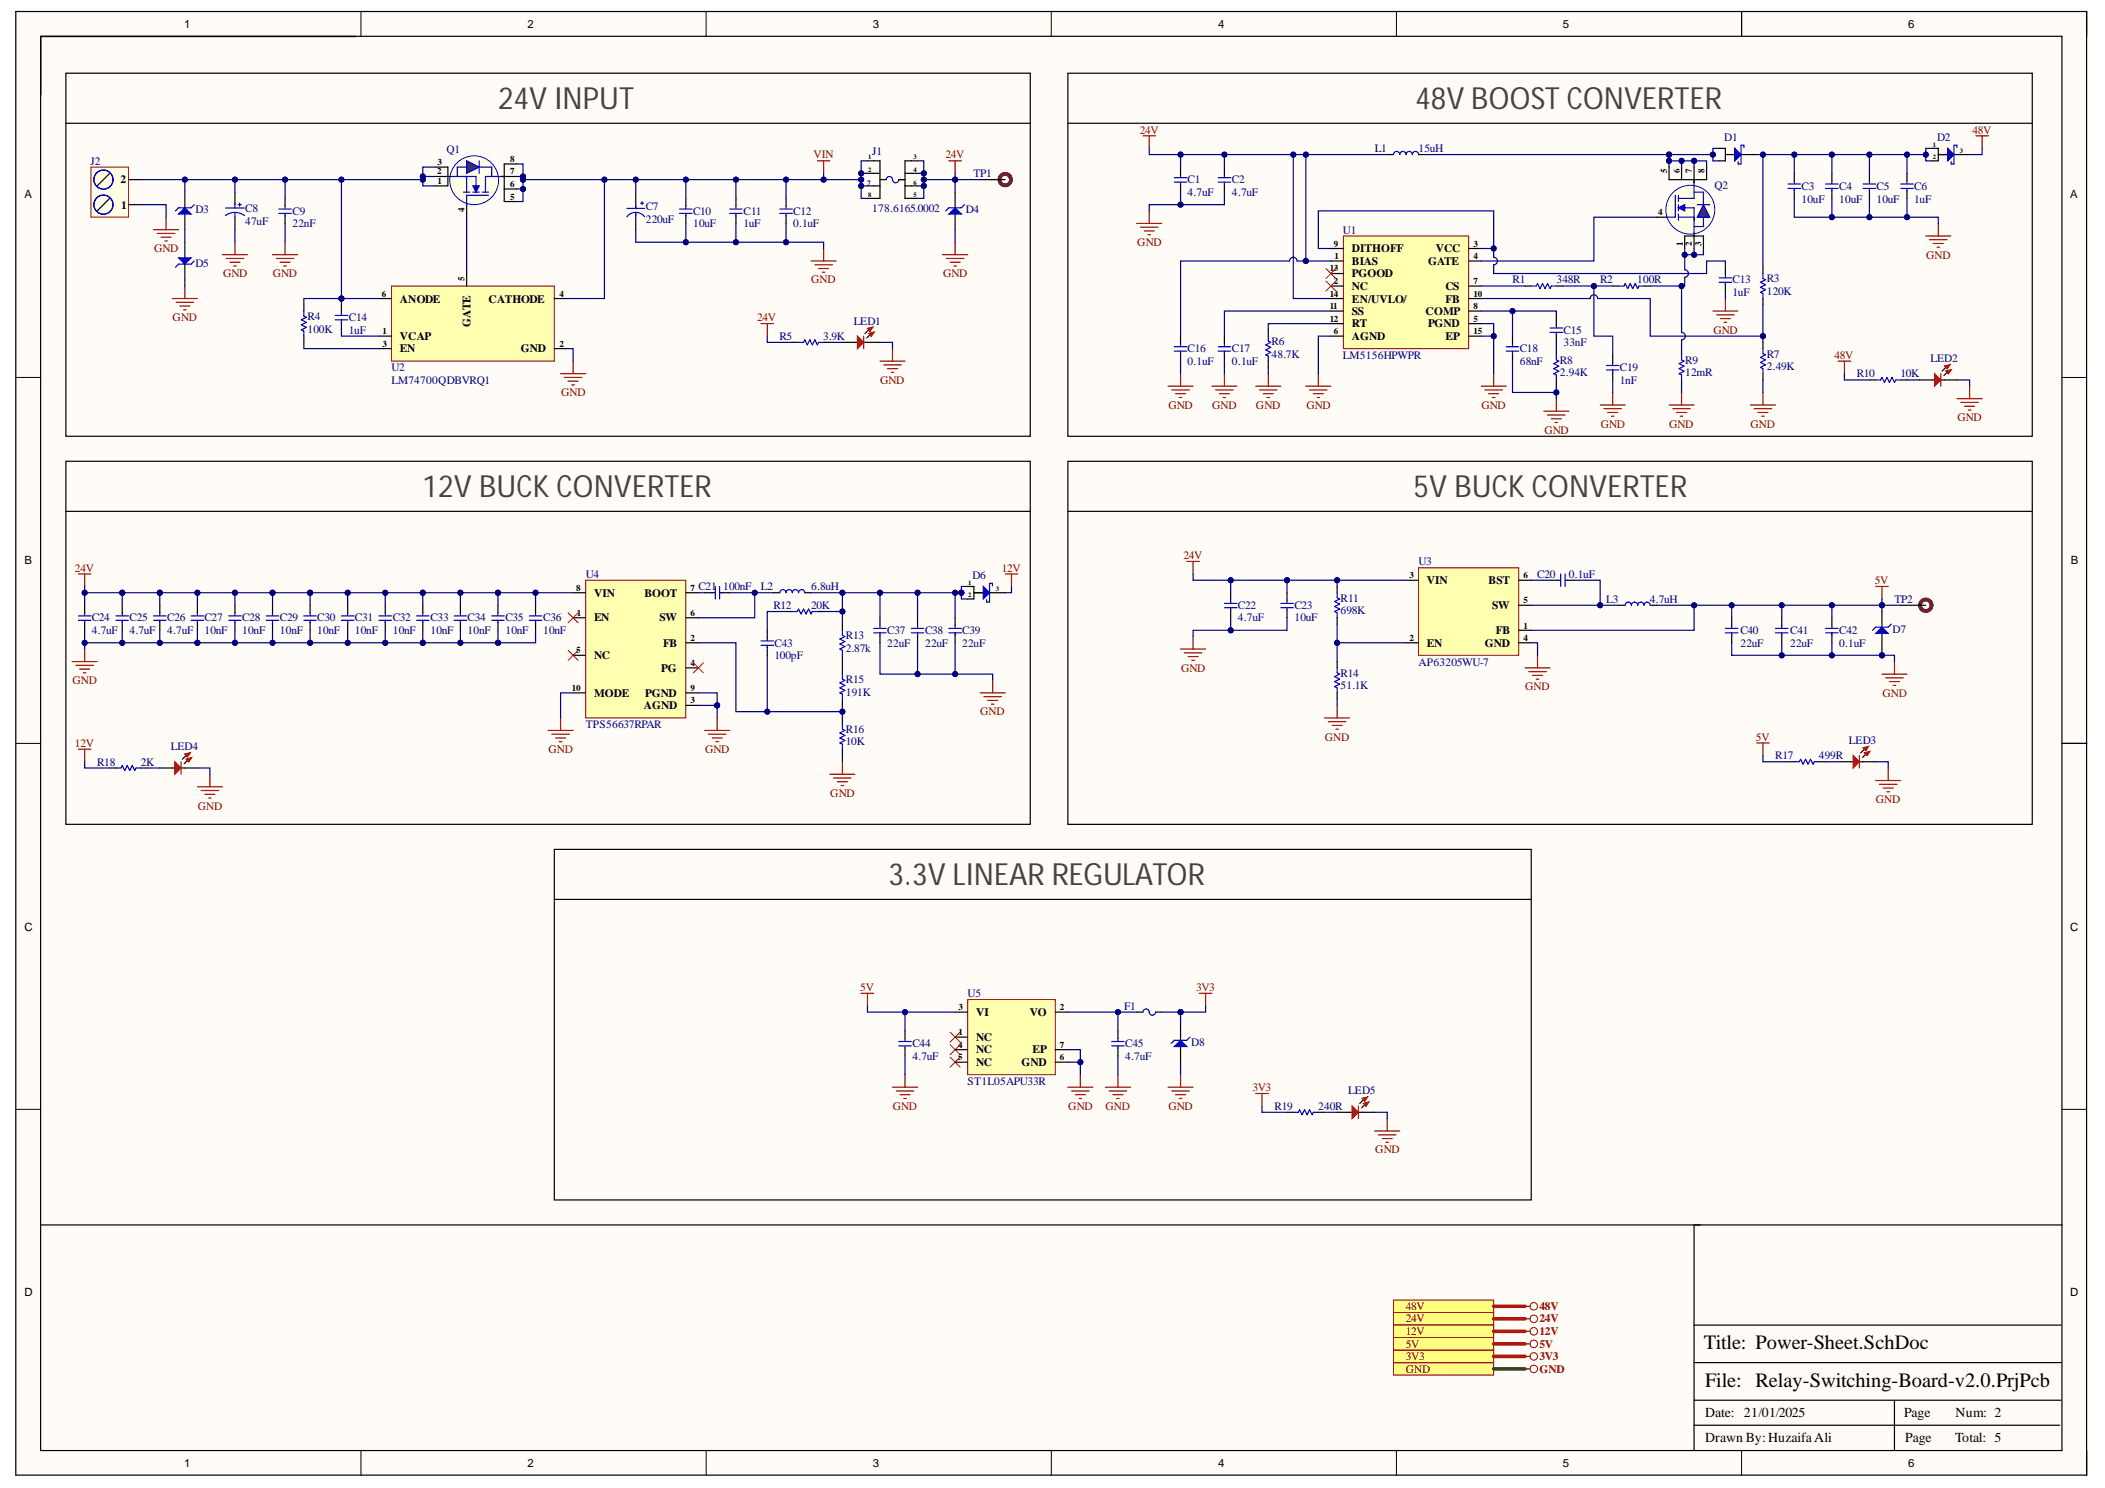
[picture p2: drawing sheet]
<svg xmlns="http://www.w3.org/2000/svg" width="297mm" height="210mm" viewBox="0 0 297 210" stroke-linecap="round" stroke-linejoin="round" font-family="sans-serif">
<defs><g id="words">
<g font-size="4.3" fill="#434343">
<text x="70.3" y="15.4">24V INPUT</text>
<text x="199.7" y="15.4">48V BOOST CONVERTER</text>
<text x="59.6" y="70.1">12V BUCK CONVERTER</text>
<text x="199.5" y="70.1">5V BUCK CONVERTER</text>
<text x="125.4" y="124.8">3.3V LINEAR REGULATOR</text>
</g>
<g font-size="2.9">
<text x="240.4" y="190.4">Title: Power-Sheet.SchDoc</text>
<text x="240.6" y="195.7">File: Relay-Switching-Board-v2.0.PrjPcb</text>
</g>
<g font-size="1.9">
<text x="240.6" y="203.5">Drawn By:HuzaifaAli</text>
<text x="240.6" y="199.9">Date: 21/01/2025</text>
<text x="268.7" y="199.9">Page</text>
<text x="268.9" y="203.5">Page</text>
<text x="275.9" y="203.5">Total: 5</text>
<text x="276" y="199.9">Num: 2</text>
</g>
<g font-size="1.6">
<text x="26" y="4">1</text>
<text x="74.4" y="4">2</text>
<text x="123.2" y="4">3</text>
<text x="171.9" y="4">4</text>
<text x="220.5" y="4">5</text>
<text x="269.3" y="4">6</text>
<text x="3.5" y="28">A</text>
<text x="17" y="25.9">2</text>
<text x="17.1" y="29.4">1</text>
<text x="292.1" y="28">A</text>
<text x="190.8" y="35.6">DITHOFF</text>
<text x="202.6" y="35.6">VCC</text>
<text x="190.8" y="37.4">BIAS</text>
<text x="190.8" y="40.9">NC</text>
<text x="190.8" y="39.1">PGOOD</text>
<text x="201.5" y="37.4">GATE</text>
<text x="204" y="40.9">CS</text>
<text x="56.4" y="47.9">VCAP</text>
<text x="56.4" y="42.7">ANODE</text>
<text x="66.4" y="46.1" transform="rotate(-90 66.4 46.1)">GATE</text>
<text x="68.9" y="42.7">CATHODE</text>
<text x="190.8" y="47.9">AGND</text>
<text x="190.8" y="44.5">SS</text>
<text x="190.8" y="46.1">RT</text>
<text x="190.8" y="42.7">EN/UVLO/</text>
<text x="201.2" y="44.5">COMP</text>
<text x="201.5" y="46.1">PGND</text>
<text x="204" y="42.7">FB</text>
<text x="204" y="47.9">EP</text>
<text x="56.4" y="49.7">EN</text>
<text x="73.5" y="49.7">GND</text>
<text x="3.5" y="79.6">B</text>
<text x="201.3" y="82.4">VIN</text>
<text x="210.1" y="82.4">BST</text>
<text x="292.2" y="79.6">B</text>
<text x="83.8" y="84.2">VIN</text>
<text x="83.8" y="87.7">EN</text>
<text x="90.9" y="84.2">BOOT</text>
<text x="93.1" y="87.7">SW</text>
<text x="210.6" y="86">SW</text>
<text x="211.1" y="89.4">FB</text>
<text x="83.8" y="93">NC</text>
<text x="93.3" y="94.8">PG</text>
<text x="93.6" y="91.2">FB</text>
<text x="201.3" y="91.2">EN</text>
<text x="209.5" y="91.2">GND</text>
<text x="83.8" y="98.3">MODE</text>
<text x="90.9" y="100.1">AGND</text>
<text x="91" y="98.3">PGND</text>
<text x="3.5" y="131.3">C</text>
<text x="292.1" y="131.3">C</text>
<text x="137.7" y="143.4">VI</text>
<text x="145.3" y="143.4">VO</text>
<text x="137.7" y="146.8">NC</text>
<text x="137.7" y="148.6">NC</text>
<text x="145.7" y="148.6">EP</text>
<text x="137.7" y="150.4">NC</text>
<text x="144.2" y="150.4">GND</text>
<text x="3.5" y="182.8">D</text>
<text x="292.1" y="182.8">D</text>
<text x="26" y="206.9">1</text>
<text x="74.4" y="206.9">2</text>
<text x="123.2" y="206.9">3</text>
<text x="171.9" y="206.9">4</text>
<text x="220.5" y="206.9">5</text>
<text x="269.3" y="206.9">6</text>
</g>
<g font-size="1.6" fill="#000080">
<text x="12.8" y="23.2">J2</text>
<text x="63" y="21.6">Q1</text>
<text x="123.1" y="21.8">J1</text>
<text x="194" y="21.5">L1</text>
<text x="200.2" y="21.5">15uH</text>
<text x="243.3" y="19.9">D1</text>
<text x="273.3" y="19.9">D2</text>
<text x="34.6" y="29.9">C8</text>
<text x="91.1" y="29.7">C7</text>
<text x="123.1" y="29.9">178.6165.0002</text>
<text x="137.4" y="25">TP1</text>
<text x="167.6" y="25.9">C1</text>
<text x="167.6" y="27.6">4.7uF</text>
<text x="173.8" y="25.9">C2</text>
<text x="173.8" y="27.6">4.7uF</text>
<text x="242" y="26.6">Q2</text>
<text x="254.2" y="26.8">C3</text>
<text x="254.2" y="28.6">10uF</text>
<text x="259.5" y="26.8">C4</text>
<text x="259.5" y="28.6">10uF</text>
<text x="264.8" y="26.8">C5</text>
<text x="264.8" y="28.6">10uF</text>
<text x="270.1" y="26.8">C6</text>
<text x="270.1" y="28.6">1uF</text>
<text x="27.6" y="30.1">D3</text>
<text x="34.6" y="31.7">47uF</text>
<text x="41.3" y="30.3">C9</text>
<text x="41.3" y="32">22nF</text>
<text x="91.1" y="31.4">220uF</text>
<text x="97.8" y="30.3">C10</text>
<text x="97.8" y="32">10uF</text>
<text x="104.9" y="30.3">C11</text>
<text x="104.9" y="32">1uF</text>
<text x="111.9" y="30.3">C12</text>
<text x="111.9" y="32">0.1uF</text>
<text x="136.3" y="30.1">D4</text>
<text x="189.5" y="33">U1</text>
<text x="27.6" y="37.6">D5</text>
<text x="213.4" y="40">R1</text>
<text x="219.6" y="40">348R</text>
<text x="225.8" y="40">R2</text>
<text x="231" y="40">100R</text>
<text x="244.5" y="40">C13</text>
<text x="244.5" y="41.8">1uF</text>
<text x="249.3" y="39.8">R3</text>
<text x="249.3" y="41.6">120K</text>
<text x="43.4" y="45.1">R4</text>
<text x="43.4" y="46.9">100K</text>
<text x="49.2" y="45.3">C14</text>
<text x="49.2" y="47.1">1uF</text>
<text x="110" y="47.9">R5</text>
<text x="116.2" y="47.9">3.9K</text>
<text x="120.5" y="45.8">LED1</text>
<text x="220.6" y="47.1">C15</text>
<text x="55.2" y="52.4">U2</text>
<text x="167.6" y="49.7">C16</text>
<text x="167.6" y="51.5">0.1uF</text>
<text x="173.8" y="49.7">C17</text>
<text x="173.8" y="51.5">0.1uF</text>
<text x="179.4" y="48.7">R6</text>
<text x="179.4" y="50.5">48.7K</text>
<text x="189.5" y="50.6">LM5156HPWPR</text>
<text x="214.5" y="49.7">C18</text>
<text x="214.5" y="51.5">68nF</text>
<text x="220.1" y="51.3">R8</text>
<text x="220.1" y="53.1">2.94K</text>
<text x="220.6" y="48.9">33nF</text>
<text x="228.6" y="52.4">C19</text>
<text x="237.8" y="51.3">R9</text>
<text x="237.8" y="53.1">12mR</text>
<text x="249.3" y="50.5">R7</text>
<text x="249.3" y="52.2">2.49K</text>
<text x="262" y="53.3">R10</text>
<text x="268.2" y="53.3">10K</text>
<text x="272.4" y="51.1">LED2</text>
<text x="55.2" y="54.2">LM74700QDBVRQ1</text>
<text x="228.6" y="54.2">1nF</text>
<text x="82.7" y="81.5">U4</text>
<text x="98.6" y="83.3">C21</text>
<text x="102" y="83.3">100nF</text>
<text x="107.4" y="83.3">L2</text>
<text x="114.5" y="83.3">6.8uH</text>
<text x="137.2" y="81.7">D6</text>
<text x="200.2" y="79.7">U3</text>
<text x="216.9" y="81.5">C20</text>
<text x="221.4" y="81.5">0.1uF</text>
<text x="12.9" y="87.7">C24</text>
<text x="12.9" y="89.4">4.7uF</text>
<text x="18.3" y="87.7">C25</text>
<text x="18.3" y="89.4">4.7uF</text>
<text x="23.6" y="87.7">C26</text>
<text x="23.6" y="89.4">4.7uF</text>
<text x="28.8" y="87.7">C27</text>
<text x="28.8" y="89.4">10nF</text>
<text x="34.2" y="87.7">C28</text>
<text x="34.2" y="89.4">10nF</text>
<text x="39.5" y="87.7">C29</text>
<text x="39.5" y="89.4">10nF</text>
<text x="44.8" y="87.7">C30</text>
<text x="44.8" y="89.4">10nF</text>
<text x="50.1" y="87.7">C31</text>
<text x="50.1" y="89.4">10nF</text>
<text x="55.4" y="87.7">C32</text>
<text x="55.4" y="89.4">10nF</text>
<text x="60.7" y="87.7">C33</text>
<text x="60.7" y="89.4">10nF</text>
<text x="66" y="87.7">C34</text>
<text x="66" y="89.4">10nF</text>
<text x="71.3" y="87.7">C35</text>
<text x="71.3" y="89.4">10nF</text>
<text x="76.6" y="87.7">C36</text>
<text x="76.6" y="89.4">10nF</text>
<text x="109.1" y="86">R12</text>
<text x="114.5" y="86">20K</text>
<text x="125.2" y="89.4">C37</text>
<text x="130.5" y="89.4">C38</text>
<text x="135.8" y="89.4">C39</text>
<text x="174.7" y="86">C22</text>
<text x="174.7" y="87.7">4.7uF</text>
<text x="182.6" y="86">C23</text>
<text x="182.6" y="87.7">10uF</text>
<text x="189.2" y="84.9">R11</text>
<text x="189.2" y="86.6">698K</text>
<text x="226.6" y="85">L3</text>
<text x="232.8" y="85">4.7uH</text>
<text x="245.6" y="89.4">C40</text>
<text x="252.6" y="89.4">C41</text>
<text x="259.5" y="89.4">C42</text>
<text x="267.1" y="89.3">D7</text>
<text x="267.3" y="85">TP2</text>
<text x="109.3" y="91.2">C43</text>
<text x="109.3" y="93">100pF</text>
<text x="119.4" y="90.2">R13</text>
<text x="119.4" y="92">2.87k</text>
<text x="125.2" y="91.2">22uF</text>
<text x="130.5" y="91.2">22uF</text>
<text x="135.8" y="91.2">22uF</text>
<text x="189.2" y="95.4">R14</text>
<text x="200.2" y="93.9">AP63205WU-7</text>
<text x="245.6" y="91.2">22uF</text>
<text x="252.6" y="91.2">22uF</text>
<text x="259.5" y="91.2">0.1uF</text>
<text x="119.4" y="96.4">R15</text>
<text x="119.4" y="98.1">191K</text>
<text x="189.2" y="97.2">51.1K</text>
<text x="24.1" y="105.8">LED4</text>
<text x="82.7" y="102.7">TPS56637RPAR</text>
<text x="119.4" y="103.4">R16</text>
<text x="119.4" y="105.2">10K</text>
<text x="250.5" y="107.1">R17</text>
<text x="256.7" y="107.1">499R</text>
<text x="260.9" y="104.9">LED3</text>
<text x="13.7" y="108">R18</text>
<text x="19.9" y="108">2K</text>
<text x="136.5" y="140.7">U5</text>
<text x="158.6" y="142.4">F1</text>
<text x="128.8" y="147.8">C44</text>
<text x="128.8" y="149.5">4.7uF</text>
<text x="158.8" y="147.8">C45</text>
<text x="158.8" y="149.5">4.7uF</text>
<text x="168.1" y="147.6">D8</text>
<text x="136.5" y="153">ST1L05APU33R</text>
<text x="190.3" y="154.3">LED5</text>
<text x="179.9" y="156.5">R19</text>
<text x="186" y="156.5">240R</text>
</g>
<g font-size="1.6" fill="#800000">
<text x="114.8" y="22.3">VIN</text>
<text x="133.4" y="22.3">24V</text>
<text x="160.8" y="18.8">24V</text>
<text x="278.3" y="18.8">48V</text>
<text x="21.7" y="35.6">GND</text>
<text x="160.5" y="34.7">GND</text>
<text x="31.5" y="39.1">GND</text>
<text x="38.5" y="39.1">GND</text>
<text x="114.5" y="40">GND</text>
<text x="133.1" y="39.1">GND</text>
<text x="271.8" y="36.5">GND</text>
<text x="24.4" y="45.3">GND</text>
<text x="106.8" y="45.3">24V</text>
<text x="241.8" y="47.1">GND</text>
<text x="258.9" y="50.6">48V</text>
<text x="79.2" y="55.9">GND</text>
<text x="124.2" y="54.2">GND</text>
<text x="164.9" y="57.6">GND</text>
<text x="171.1" y="57.6">GND</text>
<text x="177.2" y="57.6">GND</text>
<text x="184.3" y="57.6">GND</text>
<text x="209" y="57.6">GND</text>
<text x="276.2" y="59.4">GND</text>
<text x="217.9" y="61.2">GND</text>
<text x="225.9" y="60.4">GND</text>
<text x="235.5" y="60.4">GND</text>
<text x="247" y="60.4">GND</text>
<text x="10.6" y="80.6">24V</text>
<text x="141.4" y="80.6">12V</text>
<text x="167" y="78.9">24V</text>
<text x="264.5" y="82.4">5V</text>
<text x="166.7" y="94.8">GND</text>
<text x="10.2" y="96.5">GND</text>
<text x="138.3" y="100.9">GND</text>
<text x="215.2" y="97.4">GND</text>
<text x="265.6" y="98.3">GND</text>
<text x="10.6" y="105.3">12V</text>
<text x="77.4" y="106.3">GND</text>
<text x="99.5" y="106.3">GND</text>
<text x="187" y="104.5">GND</text>
<text x="247.8" y="104.5">5V</text>
<text x="117.2" y="112.4">GND</text>
<text x="264.7" y="113.3">GND</text>
<text x="27.9" y="114.2">GND</text>
<text x="121.4" y="139.8">5V</text>
<text x="168.8" y="139.8">3V3</text>
<text x="176.7" y="153.9">3V3</text>
<text x="126" y="156.5">GND</text>
<text x="150.8" y="156.5">GND</text>
<text x="156" y="156.5">GND</text>
<text x="164.9" y="156.5">GND</text>
<text x="194.1" y="162.7">GND</text>
<text x="198.4" y="184.8">48V</text>
<text x="217.2" y="184.8">48V</text>
<text x="198.4" y="191.9">3V3</text>
<text x="198.4" y="190.1">5V</text>
<text x="198.4" y="186.6">24V</text>
<text x="198.4" y="188.3">12V</text>
<text x="217.2" y="191.9">3V3</text>
<text x="217.2" y="190.1">5V</text>
<text x="217.2" y="186.6">24V</text>
<text x="217.2" y="188.3">12V</text>
<text x="198.4" y="193.7">GND</text>
<text x="217.2" y="193.7">GND</text>
</g>
<g font-size="1.3">
<text x="61.8" y="23.3">3</text>
<text x="72" y="22.9">8</text>
<text x="61.7" y="24.6">2</text>
<text x="61.8" y="25.9">1</text>
<text x="65.6" y="29.9" transform="rotate(-90 65.6 29.9)">4</text>
<text x="72" y="28.1">5</text>
<text x="72" y="26.4">6</text>
<text x="72" y="24.6">7</text>
<text x="235.3" y="24.4" transform="rotate(-90 235.3 24.4)">5</text>
<text x="237" y="24.4" transform="rotate(-90 237 24.4)">6</text>
<text x="238.7" y="24.4" transform="rotate(-90 238.7 24.4)">7</text>
<text x="240.5" y="24.4" transform="rotate(-90 240.5 24.4)">8</text>
<text x="188.2" y="34.8">9</text>
<text x="207.9" y="34.8">3</text>
<text x="234" y="30.3">4</text>
<text x="237.5" y="34.7" transform="rotate(-90 237.5 34.7)">1</text>
<text x="238.7" y="34.7" transform="rotate(-90 238.7 34.7)">2</text>
<text x="240.1" y="34.7" transform="rotate(-90 240.1 34.7)">3</text>
<text x="53.9" y="41.8">6</text>
<text x="65.6" y="39.6" transform="rotate(-90 65.6 39.6)">5</text>
<text x="78.9" y="41.8">4</text>
<text x="187.6" y="38.3">13</text>
<text x="187.6" y="41.8">14</text>
<text x="188.2" y="40.1">2</text>
<text x="188.3" y="36.5">1</text>
<text x="207.9" y="36.5">4</text>
<text x="207.9" y="40.1">7</text>
<text x="207.9" y="41.8">10</text>
<text x="54" y="47.2">1</text>
<text x="187.6" y="43.6">11</text>
<text x="187.6" y="45.4">12</text>
<text x="188.2" y="47.2">6</text>
<text x="207.9" y="45.4">5</text>
<text x="207.9" y="43.6">8</text>
<text x="207.9" y="47.2">15</text>
<text x="54" y="48.9">3</text>
<text x="78.9" y="48.9">2</text>
<text x="81.3" y="83.3">8</text>
<text x="97.5" y="83.3">7</text>
<text x="198.9" y="81.6">3</text>
<text x="215" y="81.6">6</text>
<text x="81.4" y="86.9">1</text>
<text x="97.5" y="86.9">6</text>
<text x="215" y="88.7">1</text>
<text x="215" y="85.1">5</text>
<text x="81.3" y="92.1">5</text>
<text x="97.5" y="90.4">2</text>
<text x="97.5" y="93.9">4</text>
<text x="198.9" y="90.4">2</text>
<text x="215" y="90.4">4</text>
<text x="80.7" y="97.5">10</text>
<text x="97.5" y="97.5">9</text>
<text x="97.5" y="99.2">3</text>
<text x="135.3" y="142.5">3</text>
<text x="149.6" y="142.5">2</text>
<text x="135.2" y="147.8">4</text>
<text x="135.2" y="149.5">5</text>
<text x="135.3" y="146.1">1</text>
<text x="149.6" y="149.5">6</text>
<text x="149.6" y="147.8">7</text>
</g>
<g font-size=".9">
<text x="122.5" y="22.5">1</text>
<text x="128.9" y="22.5">3</text>
<text x="272.7" y="20.7">1</text>
<text x="272.7" y="22.5">2</text>
<text x="276.6" y="21.6">3</text>
<text x="122.4" y="26">7</text>
<text x="122.5" y="24.3">2</text>
<text x="122.5" y="27.8">8</text>
<text x="128.9" y="24.3">4</text>
<text x="128.9" y="27.8">5</text>
<text x="128.9" y="26">6</text>
<text x="136.6" y="82.5">1</text>
<text x="140.5" y="83.4">3</text>
<text x="136.6" y="84.3">2</text>
</g>
</g></defs>
<g fill="#fffcf8">
<path d="M2.2 1.6h292.3v206.5h-292.3z" fill-rule="evenodd"/>
<path d="M5.8 5.2h285.1v199.4h-285.1z" fill-rule="evenodd"/>
</g>
<g fill="none" stroke="#000" stroke-width=".14">
<path d="M2.2 1.6h3.6M50.9 1.6v3.6M99.6 1.6v3.6M148.3 1.6v3.6M197 1.6v3.6M245.8 1.6v3.6M290.9 1.6h3.6v3.6M2.2 53.2h3.6M290.9 53.3h3.6M2.2 104.9h3.6M290.9 104.9h3.6M2.2 156.5h3.6"/>
<path d="M290.9 156.5h3.6M50.9 204.6v3.5M99.6 204.6v3.5M148.4 204.6v3.5M197 204.6v3.5M245.8 204.6v3.5M294.5 204.6v3.5"/>
</g>
<path d="M2.2 1.6h292.2v206.5h-292.2zM5.7 5.1h285.3v199.5h-285.3zM9.3 10.3h136.1v51.2h-136.1zM50.2 5.1h-44.5v8.3M245.8 1.6v3.5M291 104.9h3.5M291 172.8h-51.9v31.8M239.1 197.5h51.7M239.1 192.2h51.7M239.1 186.9h51.7M267.3 197.5v7.1M239.1 201.1h51.6" fill="none" stroke="#000" stroke-width=".17"/>
<path d="M21.7 32.4h3.5M22.2 32.9h2.5M22.7 33.5h1.4M23.3 34h.3M23.4 30.6v1.8" fill="none" stroke="#800000" stroke-width=".17"/>
<path d="M55.2 40.3h23v10.6h-23z" fill-rule="evenodd" fill="#ffffb0"/>
<path d="M55.2 40.3h23v10.6h-23z" fill="none" stroke="#800000" stroke-width=".14"/>
<g fill="none" stroke="#000" stroke-width=".17">
<path d="M26.1 34.2v2.2M26.1 37.3v2.2M65.8 38.6v1.7M103.8 28v1M103.8 30.4v1.1M122.4 22.7h1.8v5.3h-1.8M122.4 24.5h1.8M122.4 26.2h1.8M124.2 25.3h.9M126.8 25.3h.9M127.7 24.5h1.8M127.7 26.2h1.8"/>
<path d="M129.5 22.7h-1.8v5.3h1.8M48.2 43v1.1M48.2 45.4v1.1M53.5 47.4h1.7M53.5 49.2h1.7M53.5 42.1h1.7M78.2 49.2h1.8M78.2 42.1h1.8"/>
</g>
<g fill="none" stroke="#800000" stroke-width=".17">
<path d="M114.5 36.8h3.5M115 37.3h2.5M115.3 22.7h1.8M115.5 37.9h1.4M116 38.4h.4M116.2 22.7v1.8M116.2 35v1.8M133.9 22.7h1.8M134.8 22.7v1.8M79.1 52.7h3.5M79.6 53.2h2.5M80.2 53.8h1.4"/>
<path d="M80.7 54.3h.4M80.9 50.9v1.8"/>
</g>
<path d="M103 30.1h1.7M103 29.5h1.7M103.8 29v.4M103.8 30.1v.4M125.1 25.3a.44 .44 0 0 1 .4-.4 .44 .44 0 0 1 .4 .4 .44 .44 0 0 0 .5 .5 .44 .44 0 0 0 .4-.5M47.3 45.1h1.8M47.3 44.5h1.8M48.2 44.1v.3M48.2 45.1v.4" fill="none" stroke="#00f" stroke-width=".17"/>
<path d="M25.2 36.4h1.8l-.9 .9z" fill="#00f"/>
<path d="M25.2 36.4h1.8l-.9 .9zM27.4 36.8l-.4 .5h-1.8l-.4 .4" fill="none" stroke="#00f" stroke-width=".17"/>
<path d="M26.1 27.1v2.2M26.1 30.2v2.2" fill="none" stroke="#000" stroke-width=".17"/>
<path d="M25.2 30.2l.9-.9 .9 .9z" fill="#00f"/>
<g fill="none" stroke="#00f" stroke-width=".17">
<path d="M25.2 30.2l.9-.9 .9 .9zM27.4 28.9l-.4 .4h-1.8l-.4 .5M31.8 30.4a2.21 2.21 0 0 1 2.7 0M31.8 29.3h2.7M33.2 28.7v.6M33.2 30v.6M33.6 28.9h.4M33.8 28.6v.5M39.3 30.1h1.8M39.3 29.5h1.8M40.2 29v.4M40.2 30.1v.4"/>
<path d="M88.5 29.4h2.4M89.7 29v.4M89.7 30v.4M90.4 28.7h.4M90.6 28.4v.5M90.9 30.6a1.56 1.56 0 0 0-2.4 0M95.9 30.1h1.8M95.9 29.5h1.8M96.8 29v.4M96.8 30.1v.4M110 30.1h1.8M110 29.5h1.8"/>
<path d="M110.9 29v.4M110.9 30.1v.4"/>
</g>
<path d="M33.2 27.1v1.8M33.2 30.6v1.8M40.2 28v1M40.2 30.4v1.1M89.7 27.1v2.3M89.7 30.1v2.3M96.8 28v1M96.8 30.4v1.1M110.9 28v1M110.9 30.4v1.1M138.3 25.3h3.5M263.3 106.4l-.5 .4" fill="none" stroke="#000" stroke-width=".17"/>
<circle cx="141.8" cy="25.3" r=".81" fill="none" stroke="#5b0f00" stroke-width=".51"/>
<g fill="none" stroke="#800000" stroke-width=".17">
<path d="M31.4 35.9h3.5M31.9 36.5h2.5M32.4 37h1.5M33 37.5h.3M33.2 34.2v1.7M38.5 35.9h3.5M39 36.5h2.5M39.5 37h1.4M40 37.5h.4M40.2 34.2v1.7M24.3 42.1h3.6M24.8 42.6h2.5"/>
<path d="M25.4 43.2h1.4M25.9 43.7h.4M26.1 40.3v1.8M167.5 79.2h1.7M168.4 79.2v1.8M166.6 91.6h3.5M167.1 92.1h2.5M167.7 92.6h1.4M168.2 93.1h.3M168.4 89.8v1.8M264.7 82.7h1.8M265.6 82.7v1.8"/>
<path d="M265.6 95.1h3.5M266.1 95.6h2.5M266.6 96.1h1.4M267.1 96.7h.4M267.3 93.3v1.8"/>
</g>
<path d="M263.1 106.2l.8-.2-.4 .6z" fill-rule="evenodd" fill="#c00"/>
<path d="M263.1 106.2l.8-.2-.4 .6z" fill="none" stroke="#c00" stroke-width=".14"/>
<path d="M263.1 105.7l-.5 .5" fill="none" stroke="#000" stroke-width=".17"/>
<path d="M262.9 105.5l.8-.2-.4 .6z" fill-rule="evenodd" fill="#c00"/>
<path d="M262.9 105.5l.8-.2-.4 .6z" fill="none" stroke="#c00" stroke-width=".14"/>
<path d="M259.4 107.5h2.1M262.4 107.5h2.3" fill="none" stroke="#000" stroke-width=".17"/>
<path d="M262.4 106.6v1.7" fill="none" stroke="#c00" stroke-width=".17"/>
<path d="M261.5 106.6l.9 .9-.9 .8z" fill="#c00"/>
<path d="M261.5 106.6l.9 .9-.9 .8z" fill="none" stroke="#c00" stroke-width=".17"/>
<path d="M247.9 104.8h1.8M248.8 104.8v1.8M264.7 110.1h3.5M265.2 110.6h2.5M265.7 111.2h1.4M266.3 111.7h.3M266.5 108.3v1.8" fill="none" stroke="#800000" stroke-width=".17"/>
<path d="M9.3 17.4h136.1M122.8 47.2l-.5 .5M150.7 65.1h136.1v51.2h-136.1zM150.7 72.1h136.1M173.7 83.6v1.1M173.7 86v1.1M258.5 87.1v1.1M258.5 89.5v1.2M268.2 85.4h3.5M252.3 107.5h.9M256.7 107.5h.9" fill="none" stroke="#000" stroke-width=".17"/>
<path d="M172.8 85.7h1.7M172.8 85.1h1.7M173.7 84.7v.3M173.7 85.7v.4M257.6 89.3h1.8M257.6 88.6h1.8M258.5 88.2v.4M258.5 89.3v.3M253.2 107.5h.7l.2-.4 .3 .7 .4-.7 .3 .7 .4-.7 .3 .7 .2-.3h.7" fill="none" stroke="#00f" stroke-width=".17"/>
<g fill="none" stroke="#5b0f00" stroke-width=".51">
<circle cx="271.7" cy="85.4" r=".81"/>
<circle cx="271.8" cy="85.4" r=".81"/>
</g>
<path d="M122.6 47l.8-.2-.4 .6z" fill-rule="evenodd" fill="#c00"/>
<path d="M122.6 47l.8-.2-.4 .6z" fill="none" stroke="#c00" stroke-width=".14"/>
<path d="M122.6 46.5l-.5 .6" fill="none" stroke="#000" stroke-width=".17"/>
<path d="M122.4 46.3l.8-.2-.4 .6z" fill-rule="evenodd" fill="#c00"/>
<path d="M122.4 46.3l.8-.2-.4 .6z" fill="none" stroke="#c00" stroke-width=".14"/>
<path d="M118.9 48.3h2.1M121.9 48.3h2.3" fill="none" stroke="#000" stroke-width=".17"/>
<path d="M121.9 47.4v1.8" fill="none" stroke="#c00" stroke-width=".17"/>
<path d="M121 47.4l.9 .9-.9 .9z" fill="#c00"/>
<path d="M121 47.4l.9 .9-.9 .9z" fill="none" stroke="#c00" stroke-width=".17"/>
<g fill="none" stroke="#800000" stroke-width=".17">
<path d="M107.4 45.6h1.8M108.3 45.6v1.8M124.2 50.9h3.5M124.7 51.5h2.5M125.2 52h1.4M125.8 52.5h.3M125.9 49.2v1.7M121.5 140.1h1.8M122.4 140.1v1.8M125.9 153.4h3.6M126.5 153.9h2.4M127 154.4h1.4"/>
<path d="M127.5 155h.4M127.7 151.6v1.8M150.7 153.4h3.5M151.2 153.9h2.5M151.7 154.4h1.5M152.3 155h.3M152.5 151.6v1.8M156 153.4h3.5M156.5 153.9h2.5M157 154.4h1.5M157.6 155h.3M157.8 151.6v1.8"/>
<path d="M169.2 140.1h1.8M170.1 140.1v1.8"/>
</g>
<path d="M111.8 48.3h.9M116.2 48.3h.9M78.2 119.8h137.9v49.5h-137.9zM78.2 126.9h137.9M127.7 145.4v1.1M127.7 147.8v1.2M157.8 145.4v1.1M157.8 147.8v1.2M192.6 155.8l-.5 .5" fill="none" stroke="#000" stroke-width=".17"/>
<path d="M112.7 48.3h.7l.2-.4 .3 .7 .4-.7 .3 .7 .4-.7 .3 .7 .2-.3h.7M126.8 147.5h1.8M126.8 146.9h1.8M127.7 146.5v.3M127.7 147.5v.4M156.9 147.5h1.7M156.9 146.9h1.7M157.8 146.5v.3M157.8 147.5v.4" fill="none" stroke="#00f" stroke-width=".17"/>
<path d="M134.1 145.6l1.4 1.4M134.1 147.4l1.4 1.4M134.1 149.1l1.4 1.4M135.5 145.6l-1.4 1.4M135.5 147.4l-1.4 1.4M135.5 149.1l-1.4 1.4" fill="none" stroke="#f00" stroke-width=".14"/>
<path d="M192.4 155.6l.8-.2-.4 .6z" fill-rule="evenodd" fill="#c00"/>
<path d="M192.4 155.6l.8-.2-.4 .6z" fill="none" stroke="#c00" stroke-width=".14"/>
<path d="M192.4 155.1l-.5 .6" fill="none" stroke="#000" stroke-width=".17"/>
<path d="M192.2 154.9l.8-.2-.4 .6z" fill-rule="evenodd" fill="#c00"/>
<path d="M192.2 154.9l.8-.2-.4 .6z" fill="none" stroke="#c00" stroke-width=".14"/>
<path d="M188.7 156.9h2.1M191.7 156.9h2.3" fill="none" stroke="#000" stroke-width=".17"/>
<path d="M191.7 156v1.8" fill="none" stroke="#c00" stroke-width=".17"/>
<path d="M190.8 156l.9 .9-.9 .9z" fill="#c00"/>
<path d="M190.8 156l.9 .9-.9 .9z" fill="none" stroke="#c00" stroke-width=".17"/>
<g fill="none" stroke="#800000" stroke-width=".17">
<path d="M188.7 99.5v1.8M186.9 101.3h3.6M187.4 101.8h2.5M188 102.3h1.4M188.5 102.9h.4M164.8 153.4h3.6M165.4 153.9h2.4M165.9 154.4h1.4M166.4 155h.4M166.6 151.6v1.8M177.2 154.3h1.8M178.1 154.3v1.7"/>
<path d="M194 159.5h3.5M195.7 157.8v1.7M194.5 160.1h2.5M195.1 160.6h1.4M195.6 161.1h.3"/>
</g>
<path d="M188.7 82.7v.9M188.7 87.1v.9M188.7 93.3v.9M188.7 97.7v.9M166.6 144.5v2.2M166.6 147.6v2.2M181.6 156.9h.9M186 156.9h.9M5.8 172.8h234.1" fill="none" stroke="#000" stroke-width=".17"/>
<path d="M188.7 83.6v.7l.3 .2-.7 .4 .7 .3-.7 .4 .7 .3-.7 .4 .4 .1v.7M188.7 94.2v.7l.3 .2-.7 .4 .7 .3-.7 .3 .7 .4-.7 .4 .4 .1v.7M182.5 156.9h.7l.2-.4 .3 .8 .4-.8 .3 .8 .4-.8 .4 .8 .1-.4h.7" fill="none" stroke="#00f" stroke-width=".17"/>
<path d="M165.7 147.6l.9-.9 .9 .9z" fill="#00f"/>
<path d="M165.7 147.6l.9-.9 .9 .9zM167.9 146.3l-.4 .4h-1.8l-.4 .5" fill="none" stroke="#00f" stroke-width=".17"/>
<path d="M134.8 27.1v2.2M134.8 30.2v2.2" fill="none" stroke="#000" stroke-width=".17"/>
<path d="M133.9 30.2l.9-.9 .9 .9z" fill="#00f"/>
<path d="M133.9 30.2l.9-.9 .9 .9zM136.1 28.9l-.4 .4h-1.8l-.4 .5" fill="none" stroke="#00f" stroke-width=".17"/>
<path d="M265.6 86.3v2.2M265.6 89.4v2.2" fill="none" stroke="#000" stroke-width=".17"/>
<path d="M265.6 88.5l.9 .9h-1.8z" fill="#00f"/>
<path d="M265.6 88.5l.9 .9h-1.8zM266.9 88l-.4 .5h-1.8l-.5 .4" fill="none" stroke="#00f" stroke-width=".17"/>
<path d="M133 35.9h3.5M133.5 36.5h2.5M134.1 37h1.4M134.6 37.5h.4M134.8 34.2v1.7" fill="none" stroke="#800000" stroke-width=".17"/>
<path d="M196.6 192.2h14.2v1.8h-14.2z" fill-rule="evenodd" fill="#ffff80"/>
<g fill="none" stroke="#800000" stroke-width=".14">
<path d="M196.6 192.2h14.2v1.8h-14.2z"/>
<circle cx="216.4" cy="193.1" r=".53"/>
</g>
<path d="M215.2 193.1h.7" fill="none" stroke="#800000" stroke-width=".17"/>
<path d="M196.6 190.5h14.2v1.7h-14.2z" fill-rule="evenodd" fill="#ffff80"/>
<g fill="none" stroke="#800000" stroke-width=".14">
<path d="M196.6 190.5h14.2v1.7h-14.2z"/>
<circle cx="216.4" cy="191.3" r=".53"/>
</g>
<path d="M215.2 191.3h.7" fill="none" stroke="#800000" stroke-width=".17"/>
<path d="M196.6 188.7h14.2v1.8h-14.2z" fill-rule="evenodd" fill="#ffff80"/>
<g fill="none" stroke="#800000" stroke-width=".14">
<path d="M196.6 188.7h14.2v1.8h-14.2z"/>
<circle cx="216.4" cy="189.6" r=".53"/>
</g>
<path d="M215.2 189.6h.7" fill="none" stroke="#800000" stroke-width=".17"/>
<path d="M196.6 185.2h14.2v1.7h-14.2z" fill-rule="evenodd" fill="#ffff80"/>
<g fill="none" stroke="#800000" stroke-width=".14">
<path d="M196.6 185.2h14.2v1.7h-14.2z"/>
<circle cx="216.4" cy="186" r=".53"/>
</g>
<path d="M215.2 186h.7" fill="none" stroke="#800000" stroke-width=".17"/>
<path d="M136.5 141h12.4v10.6h-12.4z" fill-rule="evenodd" fill="#ffffb0"/>
<path d="M136.5 141h12.4v10.6h-12.4z" fill="none" stroke="#800000" stroke-width=".14"/>
<g fill="none" stroke="#000" stroke-width=".17">
<path d="M42.9 43v.9M42.9 47.4v.9M181.6 83.6v1.1M181.6 86v1.1M218.7 81.9h1.1M221.1 81.9h1.2M134.8 142.8h1.7M134.8 146.3h1.7M134.8 149.8h1.7M134.8 148.1h1.7M148.9 142.8h1.8M148.9 149.8h1.8"/>
<path d="M148.9 148.1h1.8M160.4 142.8h.9M163.1 142.8h.8"/>
</g>
<path d="M42.9 43.9v.7l.3 .2-.7 .3 .7 .4-.7 .3 .7 .4-.7 .3 .4 .2v.7M180.7 85.7h1.8M180.7 85.1h1.8M181.6 84.7v.3M181.6 85.7v.4M219.8 81.9h.3M220.2 81v1.7M220.9 81.9h.3M220.9 81v1.7M161.3 142.8a.44 .44 0 0 1 .4-.5 .44 .44 0 0 1 .5 .5 .44 .44 0 0 0 .4 .4 .44 .44 0 0 0 .5-.4" fill="none" stroke="#00f" stroke-width=".17"/>
<path d="M215.2 94.2h3.5M215.7 94.7h2.5M216.3 95.3h1.4M216.8 95.8h.3M217 92.4v1.8" fill="none" stroke="#800000" stroke-width=".17"/>
<path d="M200.2 80.1h14.1v12.3h-14.1z" fill-rule="evenodd" fill="#ffffb0"/>
<path d="M200.2 80.1h14.1v12.3h-14.1z" fill="none" stroke="#800000" stroke-width=".14"/>
<path d="M198.4 90.7h1.8M198.4 81.9h1.8M214.3 88.9h1.8M214.3 90.7h1.8M214.3 81.9h1.8M214.3 85.4h1.8M228.4 85.4h.9M232.9 85.4h.9" fill="none" stroke="#000" stroke-width=".17"/>
<path d="M229.3 85.4a.44 .44 0 0 1 .5-.5 .44 .44 0 0 1 .4 .5 .44 .44 0 0 1 .5-.5 .44 .44 0 0 1 .4 .5 .44 .44 0 0 1 .4-.5 .44 .44 0 0 1 .5 .5 .44 .44 0 0 1 .4-.5 .44 .44 0 0 1 .5 .5" fill="none" stroke="#00f" stroke-width=".17"/>
<path d="M12.8 23.6h5.3v7h-5.3z" fill-rule="evenodd" fill="#ffffe8"/>
<path d="M12.8 23.6h5.3v7h-5.3z" fill="none" stroke="#800000" stroke-width=".14"/>
<path d="M15.5 28l-1.8 1.8M15.5 24.5l-1.8 1.7M18.1 28.9h1.8M18.1 25.3h1.8M65.8 28.4v1.8M9.3 65.1h136.1v51.2h-136.1zM9.3 72.1h136.1" fill="none" stroke="#000" stroke-width=".17"/>
<g fill="none" stroke="#00f" stroke-width=".17">
<circle cx="14.6" cy="25.3" r="1.35"/>
<circle cx="14.6" cy="28.9" r="1.35"/>
</g>
<circle cx="66.9" cy="25.4" r="3.4" fill="#ffffe8"/>
<circle cx="66.9" cy="25.4" r="3.4" fill="none" stroke="#00f" stroke-width=".14"/>
<path d="M63.6 24.9h3.6v2.2M65.4 27.1h.9M65.8 24.9v2.2M66.7 27.1h.9M68.1 27.1h.8M68.9 27.5h-3.1v1.4M70.7 24.9h-2.2v2.2" fill="none" stroke="#00f" stroke-width=".17"/>
<path d="M66.7 26.2h.9l-.4 .9z" fill="#00f"/>
<path d="M64.5 24.9v-1.3h4.9v1.3M66.7 26.2h.9l-.4 .9zM67.6 22.7v1.8" fill="none" stroke="#00f" stroke-width=".17"/>
<path d="M61.4 24.9h1.8" fill="none" stroke="#000" stroke-width=".17"/>
<path d="M65.8 22.7l1.8 .9-1.8 .9z" fill="#073763"/>
<path d="M65.8 22.7l1.8 .9-1.8 .9z" fill="none" stroke="#00f" stroke-width=".17"/>
<path d="M61.4 23.6h1.8v2.6h-1.8M63.2 24.9h.4M70.7 24.9h2.2M71.2 26.7h1.7M72.9 23.1h-1.7v5.3h1.7" fill="none" stroke="#000" stroke-width=".17"/>
<path d="M82.6 81.8h14.2v19.5h-14.2z" fill-rule="evenodd" fill="#ffffb0"/>
<path d="M82.6 81.8h14.2v19.5h-14.2z" fill="none" stroke="#800000" stroke-width=".14"/>
<g fill="none" stroke="#000" stroke-width=".17">
<path d="M11.9 85.4v1M11.9 87.8v1.1M17.2 85.4v1M17.2 87.8v1.1M22.6 85.4v1M22.6 87.8v1.1M27.9 85.4v1M27.9 87.8v1.1M33.2 85.4v1M33.2 87.8v1.1M38.5 85.4v1M38.5 87.8v1.1"/>
<path d="M43.8 85.4v1M43.8 87.8v1.1M49.1 85.4v1M49.1 87.8v1.1M54.4 85.4v1M54.4 87.8v1.1M59.7 85.4v1M59.7 87.8v1.1M65 85.4v1M65 87.8v1.1M70.3 85.4v1M70.3 87.8v1.1"/>
<path d="M75.6 85.4v1M75.6 87.8v1.1M80.9 83.6h1.7M80.9 87.1h1.7M80.9 97.7h1.7M80.9 92.4h1.7M96.8 83.6h1.7M96.8 87.1h1.7M96.8 97.7h1.7M96.8 90.7h1.7M96.8 94.2h1.7M96.8 99.5h1.7"/>
<path d="M99.4 83.6h1.1M101.8 83.6h1.2M108.3 88.9v1.1M108.3 91.3v1.1M109.2 83.6h.8M110.9 86.3h.9M113.6 83.6h.9M115.3 86.3h.9M136.5 82.7h.9v1.8h-.9M137.4 83.6h1.3M139.6 83.6h2.2M118.9 101.3v.9"/>
<path d="M118.9 105.7v.9"/>
</g>
<g fill="none" stroke="#800000" stroke-width=".17">
<path d="M10.2 93.3h3.5M10.7 93.9h2.5M11.1 81h1.7M11.2 94.4h1.5M11.8 94.9h.3M11.9 81v1.7M11.9 91.6v1.7M138.3 97.7h3.5M138.8 98.3h2.5M139.4 98.8h1.4M139.9 99.3h.4M140.1 96v1.7"/>
<path d="M141.8 81h1.8M142.7 81v1.7M77.3 103h3.6M77.9 103.6h2.4M78.4 104.1h1.4M78.9 104.6h.4M79.1 101.3v1.7M99.4 103h3.6M100 103.6h2.4M100.5 104.1h1.4M101 104.6h.4M101.2 101.3v1.7"/>
<path d="M117.1 109.2h3.5M117.6 109.7h2.5M118.2 110.3h1.4M118.7 110.8h.4M118.9 107.5v1.7"/>
</g>
<path d="M80.2 86.4l1.4 1.4M80.2 91.7l1.4 1.4M81.6 86.4l-1.4 1.4M81.6 91.7l-1.4 1.4M97.8 93.5l1.5 1.4M99.3 93.5l-1.5 1.4" fill="none" stroke="#f00" stroke-width=".14"/>
<g fill="none" stroke="#00f" stroke-width=".17">
<path d="M11.1 87.5h1.7M11.1 86.9h1.7M11.9 86.4v.4M11.9 87.5v.3M16.4 87.5h1.7M16.4 86.9h1.7M17.2 86.4v.4M17.2 87.5v.3M21.7 87.5h1.7M21.7 86.9h1.7M22.6 86.4v.4M22.6 87.5v.3"/>
<path d="M27 87.5h1.7M27 86.9h1.7M27.9 86.4v.4M27.9 87.5v.3M32.3 87.5h1.7M32.3 86.9h1.7M33.2 86.4v.4M33.2 87.5v.3M37.6 87.5h1.7M37.6 86.9h1.7M38.5 86.4v.4M38.5 87.5v.3"/>
<path d="M42.9 87.5h1.7M42.9 86.9h1.7M43.8 86.4v.4M43.8 87.5v.3M48.2 87.5h1.7M48.2 86.9h1.7M49.1 86.4v.4M49.1 87.5v.3M53.5 87.5h1.7M53.5 86.9h1.7M54.4 86.4v.4M54.4 87.5v.3"/>
<path d="M58.8 87.5h1.8M58.8 86.9h1.8M59.7 86.4v.4M59.7 87.5v.3M64.1 87.5h1.7M64.1 86.9h1.7M65 86.4v.4M65 87.5v.3M69.4 87.5h1.8M69.4 86.9h1.8M70.3 86.4v.4M70.3 87.5v.3"/>
<path d="M74.7 87.5h1.8M74.7 86.9h1.8M75.6 86.4v.4M75.6 87.5v.3M100.5 83.6h.3M100.9 82.7v1.8M101.5 83.6h.4M101.5 82.7v1.8M107.4 91h1.8M107.4 90.4h1.8M108.3 90v.3M108.3 91v.4"/>
<path d="M110 83.6a.44 .44 0 0 1 .5-.4 .44 .44 0 0 1 .4 .4 .44 .44 0 0 1 .5-.4 .44 .44 0 0 1 .4 .4 .44 .44 0 0 1 .4-.4 .44 .44 0 0 1 .5 .4 .44 .44 0 0 1 .4-.4 .44 .44 0 0 1 .5 .4M111.8 86.3h.7l.2-.4 .3 .7 .4-.7 .3 .7 .4-.7 .4 .7 .1-.3h.7M139.2 84.6v.3h.4M139.7 82.3h.3v.3M118.9 102.2v.7l.3 .1-.7 .4 .7 .3-.7 .4 .7 .3-.7 .4 .4 .2v.7"/>
</g>
<path d="M138.8 82.7l.8 .9-.8 .9z" fill="#00f"/>
<path d="M118.9 88.9v.7l.3 .2-.7 .3 .7 .4-.7 .4 .7 .3-.7 .4 .4 .1v.7M118.9 95.1v.7l.3 .2-.7 .3 .7 .4-.7 .3 .7 .4-.7 .3 .4 .2v.7M138.8 82.7l.8 .9-.8 .9zM139.6 82.3v2.6" fill="none" stroke="#00f" stroke-width=".17"/>
<path d="M150.7 10.3h136.1v51.2h-136.1zM150.7 17.4h136.1M118.9 88v.9M118.9 92.4v.9M118.9 94.2v.9M118.9 98.6v.9" fill="none" stroke="#000" stroke-width=".17"/>
<path d="M189.6 33.3h17.6v15.9h-17.6z" fill-rule="evenodd" fill="#ffffb0"/>
<path d="M189.6 33.3h17.6v15.9h-17.6z" fill="none" stroke="#800000" stroke-width=".14"/>
<g fill="none" stroke="#000" stroke-width=".17">
<path d="M187.8 36.8h1.8M187.8 35.1h1.8M187.8 38.6h1.8M195.7 21.8h.9M200.2 21.8h.9M207.2 36.8h1.8M207.2 35.1h1.8M242.6 20.9h.9v1.8h-.9M243.5 21.8h1.3M245.7 21.8h2.2M179 46.5v.9M179 50.9v.9"/>
<path d="M187.8 40.3h1.8M187.8 45.7h1.8M187.8 47.4h1.8M187.8 43.9h1.8M187.8 42.1h1.8M207.2 40.3h1.8M207.2 45.7h1.8M207.2 47.4h1.8M207.2 43.9h1.8M207.2 42.1h1.8"/>
</g>
<g fill="none" stroke="#800000" stroke-width=".17">
<path d="M161.3 19.2h1.8M162.2 19.2v1.7M160.4 31.5h3.5M160.9 32h2.5M161.5 32.6h1.4M162 33.1h.3M162.2 29.8v1.7M164.8 54.5h3.6M165.4 55h2.4M165.9 55.5h1.4M166.4 56.1h.4M166.6 52.7v1.8"/>
<path d="M171 54.5h3.5M171.5 55h2.5M172.1 55.5h1.4M172.6 56.1h.3M172.8 52.7v1.8M177.2 54.5h3.5M177.7 55h2.5M178.3 55.5h1.4M178.8 56.1h.3M179 52.7v1.8M184.3 54.5h3.5M184.8 55h2.5"/>
<path d="M185.3 55.5h1.4M185.9 56.1h.3M186 52.7v1.8M209 54.5h3.5M209.5 55h2.5M210.1 55.5h1.4M210.6 56.1h.4M210.8 52.7v1.8"/>
</g>
<path d="M196.6 21.8a.44 .44 0 0 1 .5-.4 .44 .44 0 0 1 .4 .4 .44 .44 0 0 1 .5-.4 .44 .44 0 0 1 .4 .4 .44 .44 0 0 1 .4-.4 .44 .44 0 0 1 .5 .4 .44 .44 0 0 1 .4-.4 .44 .44 0 0 1 .5 .4M245.7 20.5v2.6h-.4v-.3M245.7 20.5h.4v.3M179 47.4v.7l.3 .2-.7 .4 .7 .3-.7 .4 .7 .3-.7 .4 .4 .1v.7" fill="none" stroke="#00f" stroke-width=".17"/>
<path d="M187.1 37.9l1.4 1.4M187.1 39.6l1.4 1.5M188.5 37.9l-1.4 1.4M188.5 39.6l-1.4 1.5" fill="none" stroke="#f00" stroke-width=".14"/>
<path d="M244.8 20.9l.9 .9-.9 .9z" fill="#00f"/>
<g fill="none" stroke="#00f" stroke-width=".17">
<path d="M242.6 39.8h1.8M242.6 39.2h1.8M243.5 38.8v.3M243.5 39.8v.4M244.8 20.9l.9 .9-.9 .9zM248.8 38.6v.7l.3 .2-.7 .3 .7 .4-.7 .3 .7 .4-.7 .3 .4 .2v.7M268.2 26.6h1.8M268.2 26h1.8M269.1 25.5v.4M269.1 26.6v.3M275.3 22.8v.3h.4M275.7 20.5h.4v.3"/>
<path d="M219.6 50.1v.7l.4 .1-.7 .4 .7 .4-.7 .3 .7 .4-.7 .3 .3 .2v.7M228.4 40.3h.8l.1-.3 .4 .7 .3-.7 .4 .7 .4-.7 .3 .7 .2-.4h.7M248.8 49.2v.7l.3 .2-.7 .3 .7 .4-.7 .3 .7 .4-.7 .3 .4 .2v.7"/>
</g>
<g fill="none" stroke="#000" stroke-width=".17">
<path d="M243.5 37.7v1.1M248.8 37.7v.9M269.1 24.5v1M269.1 26.8v1.2M272.6 20.9h.9v1.8h-.9M273.5 21.8h1.3M275.7 21.8h2.2M219.6 49.2v.9M219.6 53.6v.9M227.6 40.3h.8M232 40.3h.9M243.5 40.1v1.1"/>
<path d="M248.8 42.1v.9M248.8 48.3v.9M248.8 52.7v.9"/>
</g>
<g fill="none" stroke="#800000" stroke-width=".17">
<path d="M278.8 19.2h1.8M279.7 19.2v1.7M271.7 33.3h3.6M272.3 33.8h2.5M272.8 34.3h1.4M273.3 34.9h.4M273.5 31.5v1.8M217.9 58h3.5M218.4 58.5h2.5M218.9 59.1h1.4M219.4 59.6h.4M219.6 56.2v1.8"/>
<path d="M225.8 57.1h3.5M226.3 57.7h2.5M226.9 58.2h1.4M227.4 58.7h.3M227.6 55.4v1.7M235.5 57.1h3.6M236 57.7h2.5M236.6 58.2h1.4M237.1 58.7h.4M237.3 55.4v1.7M241.7 43.9h3.5M242.2 44.4h2.5"/>
<path d="M242.8 44.9h1.4M243.3 45.5h.4M243.5 42.1v1.8M247 57.1h3.5M247.5 57.7h2.5M248.1 58.2h1.4M248.6 58.7h.4M248.8 55.4v1.7"/>
</g>
<path d="M274.8 20.9l.9 .9-.9 .9z" fill="#00f"/>
<g fill="none" stroke="#00f" stroke-width=".17">
<path d="M274.8 20.9l.9 .9-.9 .9zM275.7 20.5v2.6M165.7 49.5h1.8M165.7 48.9h1.8M166.6 48.5v.3M166.6 49.5v.4M171.9 49.5h1.8M171.9 48.9h1.8M172.8 48.5v.3M172.8 49.5v.4M212.5 49.5h1.8M212.5 48.9h1.8"/>
<path d="M213.4 48.5v.3M213.4 49.5v.4M218.7 46.9h1.8M218.7 46.3h1.8M219.6 45.8v.4M219.6 46.9v.3"/>
</g>
<path d="M233.8 30.6h1.7M166.6 47.4v1.1M166.6 49.8v1.1M172.8 47.4v1.1M172.8 49.8v1.1M213.4 47.4v1.1M213.4 49.8v1.1M219.6 44.8v1M219.6 47.2v1.1" fill="none" stroke="#000" stroke-width=".17"/>
<circle cx="238.5" cy="29.6" r="3.4" fill="#ffffe8"/>
<circle cx="238.5" cy="29.6" r="3.4" fill="none" stroke="#00f" stroke-width=".14"/>
<path d="M236.4 27.5v3.1h-1.3M236.8 30.6h2.3M236.8 27.5v.9M236.8 28.9v.9M236.8 30.2v.9M236.8 29.3h2.3v3.5M239.1 25.8v2.2h-2.3" fill="none" stroke="#00f" stroke-width=".17"/>
<path d="M236.8 29.3l.9-.4v.9z" fill="#00f"/>
<path d="M236.8 29.3l.9-.4v.9zM239.1 27.1h1.3v4.9h-1.3M239.5 28.9h1.8" fill="none" stroke="#00f" stroke-width=".17"/>
<path d="M239.1 33.3v1.8" fill="none" stroke="#000" stroke-width=".17"/>
<path d="M240.4 28.9l.9 1.7h-1.8z" fill="#073763"/>
<g fill="none" stroke="#00f" stroke-width=".17">
<path d="M240.4 28.9l.9 1.7h-1.8zM252.3 26.6h1.8M252.3 26h1.8M253.2 25.5v.4M253.2 26.6v.3M257.6 26.6h1.8M257.6 26h1.8M258.5 25.5v.4M258.5 26.6v.3M262.9 26.6h1.8M262.9 26h1.8M263.8 25.5v.4"/>
<path d="M263.8 26.6v.3M216.1 40.3h.7l.2-.3 .3 .7 .4-.7 .3 .7 .4-.7 .3 .7 .2-.4h.7M226.7 52.2h1.7M226.7 51.6h1.7M227.6 51.1v.4M227.6 52.2v.3M237.3 50.1v.7l.3 .1-.7 .4 .7 .4-.7 .3 .7 .4-.7 .3 .4 .2v.7M123.3 89.3h1.8M123.3 88.6h1.8M124.2 88.2v.4M124.2 89.3v.3M128.6 89.3h1.8"/>
<path d="M128.6 88.6h1.8M129.5 88.2v.4M129.5 89.3v.3M133.9 89.3h1.8M133.9 88.6h1.8M134.8 88.2v.4M134.8 89.3v.3M243.5 89.3h1.7M243.5 88.6h1.7M244.4 88.2v.4M244.4 89.3v.3M250.5 89.3h1.8"/>
<path d="M250.5 88.6h1.8M251.4 88.2v.4M251.4 89.3v.3"/>
</g>
<g fill="none" stroke="#000" stroke-width=".17">
<path d="M235.5 23.6v1.7h5.3v-1.7M237.3 23.6v1.7M237.7 35.1v-1.8h2.7v1.8M239.1 23.6v2.2M239.1 32.8v.5M253.2 24.5v1M253.2 26.8v1.2M258.5 24.5v1M258.5 26.8v1.2M263.8 24.5v1M263.8 26.8v1.2M215.2 40.3h.9"/>
<path d="M219.6 40.3h.9M227.6 50.1v1M227.6 52.4v1.2M237.3 49.2v.9M237.3 53.6v.9M124.2 87.1v1.1M124.2 89.5v1.2M129.5 87.1v1.1M129.5 89.5v1.2M134.8 87.1v1.1M134.8 89.5v1.2M244.4 87.1v1.1"/>
<path d="M244.4 89.5v1.2M251.4 87.1v1.1M251.4 89.5v1.2M26.4 107.3l-.4 .4"/>
</g>
<path d="M26.2 107.1l.9-.2-.5 .6z" fill-rule="evenodd" fill="#c00"/>
<path d="M26.2 107.1l.9-.2-.5 .6z" fill="none" stroke="#c00" stroke-width=".14"/>
<path d="M26.3 106.6l-.6 .5" fill="none" stroke="#000" stroke-width=".17"/>
<path d="M26.1 106.4l.8-.2-.4 .6z" fill-rule="evenodd" fill="#c00"/>
<path d="M26.1 106.4l.8-.2-.4 .6z" fill="none" stroke="#c00" stroke-width=".14"/>
<path d="M22.6 108.3h2.1M25.6 108.3h2.3" fill="none" stroke="#000" stroke-width=".17"/>
<path d="M25.6 107.5v1.7" fill="none" stroke="#c00" stroke-width=".17"/>
<path d="M24.7 107.5l.9 .8-.9 .9z" fill="#c00"/>
<path d="M24.7 107.5l.9 .8-.9 .9z" fill="none" stroke="#c00" stroke-width=".17"/>
<path d="M11.1 105.7h1.7M11.9 105.7v1.8M27.9 111h3.5M28.4 111.5h2.5M28.9 112h1.4M29.4 112.6h.4M29.6 109.2v1.8" fill="none" stroke="#800000" stroke-width=".17"/>
<path d="M274.8 52.5l-.5 .5M15.5 108.3h.9M19.9 108.3h.9" fill="none" stroke="#000" stroke-width=".17"/>
<path d="M16.4 108.3h.7l.1-.3 .4 .7 .4-.7 .3 .7 .4-.7 .3 .7 .2-.4h.7" fill="none" stroke="#00f" stroke-width=".17"/>
<path d="M274.5 52.3l.9-.2-.4 .6z" fill-rule="evenodd" fill="#c00"/>
<path d="M274.5 52.3l.9-.2-.4 .6z" fill="none" stroke="#c00" stroke-width=".14"/>
<path d="M274.6 51.8l-.6 .6" fill="none" stroke="#000" stroke-width=".17"/>
<path d="M274.4 51.6l.8-.2-.4 .6z" fill-rule="evenodd" fill="#c00"/>
<path d="M274.4 51.6l.8-.2-.4 .6z" fill="none" stroke="#c00" stroke-width=".14"/>
<path d="M270.9 53.6h2.1M273.9 53.6h2.3" fill="none" stroke="#000" stroke-width=".17"/>
<path d="M273.9 52.7v1.8" fill="none" stroke="#c00" stroke-width=".17"/>
<path d="M273 52.7l.9 .9-.9 .9z" fill="#c00"/>
<path d="M273 52.7l.9 .9-.9 .9z" fill="none" stroke="#c00" stroke-width=".17"/>
<path d="M259.4 50.9h1.7M260.3 50.9v1.8M276.2 56.2h3.5M276.7 56.8h2.5M277.2 57.3h1.4M277.8 57.8h.3M277.9 54.5v1.7" fill="none" stroke="#800000" stroke-width=".17"/>
<path d="M166.6 23.6v1M166.6 26v1.1M172.8 23.6v1M172.8 26v1.1M263.8 53.6h.9M268.2 53.6h.9" fill="none" stroke="#000" stroke-width=".17"/>
<path d="M165.7 25.7h1.8M165.7 25.1h1.8M166.6 24.6v.4M166.6 25.7v.3M171.9 25.7h1.8M171.9 25.1h1.8M172.8 24.6v.4M172.8 25.7v.3M264.7 53.6h.7l.2-.4 .3 .7 .4-.7 .3 .7 .4-.7 .3 .7 .2-.3h.7" fill="none" stroke="#00f" stroke-width=".17"/>
<path d="M196.6 186.9h14.2v1.8h-14.2z" fill-rule="evenodd" fill="#ffff80"/>
<g fill="none" stroke="#800000" stroke-width=".14">
<path d="M196.6 186.9h14.2v1.8h-14.2z"/>
<circle cx="216.4" cy="187.8" r=".53"/>
</g>
<path d="M215.2 187.8h.7" fill="none" stroke="#800000" stroke-width=".17"/>
<path d="M196.6 183.4h14.2v1.8h-14.2z" fill-rule="evenodd" fill="#ffff80"/>
<g fill="none" stroke="#800000" stroke-width=".14">
<path d="M196.6 183.4h14.2v1.8h-14.2z"/>
<circle cx="216.4" cy="184.3" r=".53"/>
</g>
<path d="M215.2 184.3h.7" fill="none" stroke="#800000" stroke-width=".17"/>
<path d="M19.9 28.9h3.5v1.7M53.5 42.1h-5.3v.9M80 49.2h.9v1.7" fill="none" stroke="#000080" stroke-width=".17"/>
<circle cx="48.2" cy="42.1" r=".35" fill="#000080"/>
<circle cx="48.2" cy="42.1" r=".35" fill="none" stroke="#000080" stroke-width=".14"/>
<path d="M42.9 48.3v.9h10.6M48.2 46.5v.9h5.3M48.2 42.1h-5.3v.9" fill="none" stroke="#000080" stroke-width=".17"/>
<circle cx="48.2" cy="42.1" r=".35" fill="#000080"/>
<circle cx="48.2" cy="42.1" r=".35" fill="none" stroke="#000080" stroke-width=".14"/>
<path d="M89.7 25.3v1.8" fill="none" stroke="#000080" stroke-width=".17"/>
<circle cx="89.7" cy="25.3" r=".35" fill="#000080"/>
<circle cx="89.7" cy="25.3" r=".35" fill="none" stroke="#000080" stroke-width=".14"/>
<path d="M129.5 26.2h.9" fill="none" stroke="#000080" stroke-width=".17"/>
<circle cx="130.4" cy="26.2" r=".35" fill="#000080"/>
<circle cx="130.4" cy="26.2" r=".35" fill="none" stroke="#000080" stroke-width=".14"/>
<path d="M129.5 24.5h.9" fill="none" stroke="#000080" stroke-width=".17"/>
<circle cx="130.4" cy="24.5" r=".35" fill="#000080"/>
<circle cx="130.4" cy="24.5" r=".35" fill="none" stroke="#000080" stroke-width=".14"/>
<path d="M121.5 26.2h.9" fill="none" stroke="#000080" stroke-width=".17"/>
<circle cx="121.5" cy="26.2" r=".35" fill="#000080"/>
<circle cx="121.5" cy="26.2" r=".35" fill="none" stroke="#000080" stroke-width=".14"/>
<path d="M121.5 24.5h.9" fill="none" stroke="#000080" stroke-width=".17"/>
<circle cx="121.5" cy="24.5" r=".35" fill="#000080"/>
<circle cx="121.5" cy="24.5" r=".35" fill="none" stroke="#000080" stroke-width=".14"/>
<path d="M26.1 32.4v1.8M96.8 31.5v2.7" fill="none" stroke="#000080" stroke-width=".17"/>
<circle cx="96.8" cy="34.2" r=".35" fill="#000080"/>
<circle cx="96.8" cy="34.2" r=".35" fill="none" stroke="#000080" stroke-width=".14"/>
<path d="M96.8 25.3v2.7" fill="none" stroke="#000080" stroke-width=".17"/>
<circle cx="96.8" cy="25.3" r=".35" fill="#000080"/>
<circle cx="96.8" cy="25.3" r=".35" fill="none" stroke="#000080" stroke-width=".14"/>
<path d="M103.8 31.5v2.7" fill="none" stroke="#000080" stroke-width=".17"/>
<circle cx="103.8" cy="34.2" r=".35" fill="#000080"/>
<circle cx="103.8" cy="34.2" r=".35" fill="none" stroke="#000080" stroke-width=".14"/>
<path d="M103.8 25.3v2.7" fill="none" stroke="#000080" stroke-width=".17"/>
<circle cx="103.8" cy="25.3" r=".35" fill="#000080"/>
<circle cx="103.8" cy="25.3" r=".35" fill="none" stroke="#000080" stroke-width=".14"/>
<path d="M110.9 25.3v2.7" fill="none" stroke="#000080" stroke-width=".17"/>
<circle cx="110.9" cy="25.3" r=".35" fill="#000080"/>
<circle cx="110.9" cy="25.3" r=".35" fill="none" stroke="#000080" stroke-width=".14"/>
<path d="M110.9 31.5v2.7" fill="none" stroke="#000080" stroke-width=".17"/>
<circle cx="110.9" cy="34.2" r=".35" fill="#000080"/>
<circle cx="110.9" cy="34.2" r=".35" fill="none" stroke="#000080" stroke-width=".14"/>
<path d="M116.2 25.3h5.3" fill="none" stroke="#000080" stroke-width=".17"/>
<circle cx="116.2" cy="25.3" r=".35" fill="#000080"/>
<circle cx="116.2" cy="25.3" r=".35" fill="none" stroke="#000080" stroke-width=".14"/>
<circle cx="121.5" cy="25.3" r=".35" fill="#000080"/>
<circle cx="121.5" cy="25.3" r=".35" fill="none" stroke="#000080" stroke-width=".14"/>
<path d="M134.8 24.5v.8h-4.4" fill="none" stroke="#000080" stroke-width=".17"/>
<circle cx="134.8" cy="25.3" r=".35" fill="#000080"/>
<circle cx="134.8" cy="25.3" r=".35" fill="none" stroke="#000080" stroke-width=".14"/>
<circle cx="130.4" cy="25.3" r=".35" fill="#000080"/>
<circle cx="130.4" cy="25.3" r=".35" fill="none" stroke="#000080" stroke-width=".14"/>
<path d="M134.8 25.3h3.5" fill="none" stroke="#000080" stroke-width=".17"/>
<circle cx="134.8" cy="25.3" r=".35" fill="#000080"/>
<circle cx="134.8" cy="25.3" r=".35" fill="none" stroke="#000080" stroke-width=".14"/>
<path d="M26.1 39.5v.8M40.2 25.3v2.7M40.2 31.5v2.7" fill="none" stroke="#000080" stroke-width=".17"/>
<circle cx="40.2" cy="25.3" r=".35" fill="#000080"/>
<circle cx="40.2" cy="25.3" r=".35" fill="none" stroke="#000080" stroke-width=".14"/>
<path d="M26.1 25.3v1.8" fill="none" stroke="#000080" stroke-width=".17"/>
<circle cx="26.1" cy="25.3" r=".35" fill="#000080"/>
<circle cx="26.1" cy="25.3" r=".35" fill="none" stroke="#000080" stroke-width=".14"/>
<path d="M33.2 25.3v1.8M33.2 32.4v1.8" fill="none" stroke="#000080" stroke-width=".17"/>
<circle cx="33.2" cy="25.3" r=".35" fill="#000080"/>
<circle cx="33.2" cy="25.3" r=".35" fill="none" stroke="#000080" stroke-width=".14"/>
<path d="M251.4 90.7v1.7M248.8 106.6v.9h3.5M257.6 107.5h1.8M264.7 107.5h1.8v.8" fill="none" stroke="#000080" stroke-width=".17"/>
<circle cx="251.4" cy="92.4" r=".35" fill="#000080"/>
<circle cx="251.4" cy="92.4" r=".35" fill="none" stroke="#000080" stroke-width=".14"/>
<path d="M108.3 47.4v.9h3.5M117.1 48.3h1.8M124.2 48.3h1.7v.9M150.7 149.8h1.8" fill="none" stroke="#000080" stroke-width=".17"/>
<circle cx="152.5" cy="149.8" r=".35" fill="#000080"/>
<circle cx="152.5" cy="149.8" r=".35" fill="none" stroke="#000080" stroke-width=".14"/>
<path d="M127.7 142.8v2.6M157.8 149v2.6" fill="none" stroke="#000080" stroke-width=".17"/>
<circle cx="127.7" cy="142.8" r=".35" fill="#000080"/>
<circle cx="127.7" cy="142.8" r=".35" fill="none" stroke="#000080" stroke-width=".14"/>
<path d="M188.7 90.7h9.7M127.7 149v2.6M178.1 156v.9h3.5M186.9 156.9h1.8M194 156.9h1.7v.9" fill="none" stroke="#000080" stroke-width=".17"/>
<circle cx="188.7" cy="90.7" r=".35" fill="#000080"/>
<circle cx="188.7" cy="90.7" r=".35" fill="none" stroke="#000080" stroke-width=".14"/>
<path d="M188.7 81.9v.8" fill="none" stroke="#000080" stroke-width=".17"/>
<circle cx="188.7" cy="81.8" r=".35" fill="#000080"/>
<circle cx="188.7" cy="81.8" r=".35" fill="none" stroke="#000080" stroke-width=".14"/>
<path d="M188.7 98.6v.9M166.6 142.8v1.7M166.6 149.8v1.8" fill="none" stroke="#000080" stroke-width=".17"/>
<circle cx="166.6" cy="142.8" r=".35" fill="#000080"/>
<circle cx="166.6" cy="142.8" r=".35" fill="none" stroke="#000080" stroke-width=".14"/>
<path d="M134.8 25.3v1.8M134.8 32.4v1.8" fill="none" stroke="#000080" stroke-width=".17"/>
<circle cx="134.8" cy="25.3" r=".35" fill="#000080"/>
<circle cx="134.8" cy="25.3" r=".35" fill="none" stroke="#000080" stroke-width=".14"/>
<path d="M265.6 84.5v.9" fill="none" stroke="#000080" stroke-width=".17"/>
<circle cx="265.6" cy="85.4" r=".35" fill="#000080"/>
<circle cx="265.6" cy="85.4" r=".35" fill="none" stroke="#000080" stroke-width=".14"/>
<path d="M265.6 91.6v.8" fill="none" stroke="#000080" stroke-width=".17"/>
<circle cx="265.6" cy="92.4" r=".35" fill="#000080"/>
<circle cx="265.6" cy="92.4" r=".35" fill="none" stroke="#000080" stroke-width=".14"/>
<path d="M265.6 85.4v.9" fill="none" stroke="#000080" stroke-width=".17"/>
<circle cx="265.6" cy="85.4" r=".35" fill="#000080"/>
<circle cx="265.6" cy="85.4" r=".35" fill="none" stroke="#000080" stroke-width=".14"/>
<path d="M210.8 193.1h4.4" fill="none" stroke="#274e13" stroke-width=".51"/>
<path d="M210.8 191.3h4.4M210.8 189.6h4.4M210.8 186h4.4" fill="none" stroke="#f00" stroke-width=".51"/>
<path d="M157.8 142.8v2.6" fill="none" stroke="#000080" stroke-width=".17"/>
<circle cx="157.8" cy="142.8" r=".35" fill="#000080"/>
<circle cx="157.8" cy="142.8" r=".35" fill="none" stroke="#000080" stroke-width=".14"/>
<path d="M163.9 142.8h2.7" fill="none" stroke="#000080" stroke-width=".17"/>
<circle cx="166.6" cy="142.8" r=".35" fill="#000080"/>
<circle cx="166.6" cy="142.8" r=".35" fill="none" stroke="#000080" stroke-width=".14"/>
<path d="M170.1 141.9v.9h-3.5" fill="none" stroke="#000080" stroke-width=".17"/>
<circle cx="166.6" cy="142.8" r=".35" fill="#000080"/>
<circle cx="166.6" cy="142.8" r=".35" fill="none" stroke="#000080" stroke-width=".14"/>
<path d="M122.4 141.9v.9h12.4" fill="none" stroke="#000080" stroke-width=".17"/>
<circle cx="127.7" cy="142.8" r=".35" fill="#000080"/>
<circle cx="127.7" cy="142.8" r=".35" fill="none" stroke="#000080" stroke-width=".14"/>
<path d="M150.7 148.1h1.8v3.5" fill="none" stroke="#000080" stroke-width=".17"/>
<circle cx="152.5" cy="149.8" r=".35" fill="#000080"/>
<circle cx="152.5" cy="149.8" r=".35" fill="none" stroke="#000080" stroke-width=".14"/>
<path d="M150.7 142.8h9.7" fill="none" stroke="#000080" stroke-width=".17"/>
<circle cx="157.8" cy="142.8" r=".35" fill="#000080"/>
<circle cx="157.8" cy="142.8" r=".35" fill="none" stroke="#000080" stroke-width=".14"/>
<path d="M181.6 81.9v1.7" fill="none" stroke="#000080" stroke-width=".17"/>
<circle cx="181.6" cy="81.8" r=".35" fill="#000080"/>
<circle cx="181.6" cy="81.8" r=".35" fill="none" stroke="#000080" stroke-width=".14"/>
<path d="M173.7 87.1v1.8" fill="none" stroke="#000080" stroke-width=".17"/>
<circle cx="173.7" cy="88.9" r=".35" fill="#000080"/>
<circle cx="173.7" cy="88.9" r=".35" fill="none" stroke="#000080" stroke-width=".14"/>
<path d="M173.7 81.9v1.7" fill="none" stroke="#000080" stroke-width=".17"/>
<circle cx="173.7" cy="81.8" r=".35" fill="#000080"/>
<circle cx="173.7" cy="81.8" r=".35" fill="none" stroke="#000080" stroke-width=".14"/>
<path d="M216.1 90.7h.9v1.7M216.1 81.9h2.6M222.3 81.9h3.5v3.5" fill="none" stroke="#000080" stroke-width=".17"/>
<circle cx="225.8" cy="85.4" r=".35" fill="#000080"/>
<circle cx="225.8" cy="85.4" r=".35" fill="none" stroke="#000080" stroke-width=".14"/>
<path d="M239.1 85.4v3.5h-23" fill="none" stroke="#000080" stroke-width=".17"/>
<circle cx="239.1" cy="85.4" r=".35" fill="#000080"/>
<circle cx="239.1" cy="85.4" r=".35" fill="none" stroke="#000080" stroke-width=".14"/>
<path d="M265.6 92.4h1.7v.9" fill="none" stroke="#000080" stroke-width=".17"/>
<circle cx="265.6" cy="92.4" r=".35" fill="#000080"/>
<circle cx="265.6" cy="92.4" r=".35" fill="none" stroke="#000080" stroke-width=".14"/>
<path d="M258.5 90.7v1.7" fill="none" stroke="#000080" stroke-width=".17"/>
<circle cx="258.5" cy="92.4" r=".35" fill="#000080"/>
<circle cx="258.5" cy="92.4" r=".35" fill="none" stroke="#000080" stroke-width=".14"/>
<path d="M258.5 85.4v1.7" fill="none" stroke="#000080" stroke-width=".17"/>
<circle cx="258.5" cy="85.4" r=".35" fill="#000080"/>
<circle cx="258.5" cy="85.4" r=".35" fill="none" stroke="#000080" stroke-width=".14"/>
<path d="M168.4 81v.9h13.2" fill="none" stroke="#000080" stroke-width=".17"/>
<circle cx="181.6" cy="81.8" r=".35" fill="#000080"/>
<circle cx="181.6" cy="81.8" r=".35" fill="none" stroke="#000080" stroke-width=".14"/>
<circle cx="173.7" cy="81.8" r=".35" fill="#000080"/>
<circle cx="173.7" cy="81.8" r=".35" fill="none" stroke="#000080" stroke-width=".14"/>
<path d="M181.6 81.9h16.8" fill="none" stroke="#000080" stroke-width=".17"/>
<circle cx="188.7" cy="81.8" r=".35" fill="#000080"/>
<circle cx="188.7" cy="81.8" r=".35" fill="none" stroke="#000080" stroke-width=".14"/>
<circle cx="181.6" cy="81.8" r=".35" fill="#000080"/>
<circle cx="181.6" cy="81.8" r=".35" fill="none" stroke="#000080" stroke-width=".14"/>
<path d="M216.1 85.4h12.3" fill="none" stroke="#000080" stroke-width=".17"/>
<circle cx="225.8" cy="85.4" r=".35" fill="#000080"/>
<circle cx="225.8" cy="85.4" r=".35" fill="none" stroke="#000080" stroke-width=".14"/>
<path d="M233.8 85.4h34.4" fill="none" stroke="#000080" stroke-width=".17"/>
<circle cx="239.1" cy="85.4" r=".35" fill="#000080"/>
<circle cx="239.1" cy="85.4" r=".35" fill="none" stroke="#000080" stroke-width=".14"/>
<circle cx="244.4" cy="85.4" r=".35" fill="#000080"/>
<circle cx="244.4" cy="85.4" r=".35" fill="none" stroke="#000080" stroke-width=".14"/>
<circle cx="251.4" cy="85.4" r=".35" fill="#000080"/>
<circle cx="251.4" cy="85.4" r=".35" fill="none" stroke="#000080" stroke-width=".14"/>
<circle cx="258.5" cy="85.4" r=".35" fill="#000080"/>
<circle cx="258.5" cy="85.4" r=".35" fill="none" stroke="#000080" stroke-width=".14"/>
<circle cx="265.6" cy="85.4" r=".35" fill="#000080"/>
<circle cx="265.6" cy="85.4" r=".35" fill="none" stroke="#000080" stroke-width=".14"/>
<path d="M244.4 90.7v1.7h21.2" fill="none" stroke="#000080" stroke-width=".17"/>
<circle cx="251.4" cy="92.4" r=".35" fill="#000080"/>
<circle cx="251.4" cy="92.4" r=".35" fill="none" stroke="#000080" stroke-width=".14"/>
<circle cx="258.5" cy="92.4" r=".35" fill="#000080"/>
<circle cx="258.5" cy="92.4" r=".35" fill="none" stroke="#000080" stroke-width=".14"/>
<circle cx="265.6" cy="92.4" r=".35" fill="#000080"/>
<circle cx="265.6" cy="92.4" r=".35" fill="none" stroke="#000080" stroke-width=".14"/>
<path d="M181.6 87.1v1.8h-13.2v.9" fill="none" stroke="#000080" stroke-width=".17"/>
<circle cx="173.7" cy="88.9" r=".35" fill="#000080"/>
<circle cx="173.7" cy="88.9" r=".35" fill="none" stroke="#000080" stroke-width=".14"/>
<path d="M188.7 88v5.3" fill="none" stroke="#000080" stroke-width=".17"/>
<circle cx="188.7" cy="90.7" r=".35" fill="#000080"/>
<circle cx="188.7" cy="90.7" r=".35" fill="none" stroke="#000080" stroke-width=".14"/>
<path d="M65.8 30.2v8.4M72.9 23.1h.9v1.8" fill="none" stroke="#000080" stroke-width=".17"/>
<circle cx="73.8" cy="24.9" r=".35" fill="#000080"/>
<circle cx="73.8" cy="24.9" r=".35" fill="none" stroke="#000080" stroke-width=".14"/>
<path d="M73.8 25.3v1.4" fill="none" stroke="#000080" stroke-width=".17"/>
<circle cx="73.8" cy="26.7" r=".35" fill="#000080"/>
<circle cx="73.8" cy="26.7" r=".35" fill="none" stroke="#000080" stroke-width=".14"/>
<circle cx="73.8" cy="25.3" r=".35" fill="#000080"/>
<circle cx="73.8" cy="25.3" r=".35" fill="none" stroke="#000080" stroke-width=".14"/>
<path d="M72.9 24.9h.9v.4" fill="none" stroke="#000080" stroke-width=".17"/>
<circle cx="73.8" cy="24.9" r=".35" fill="#000080"/>
<circle cx="73.8" cy="24.9" r=".35" fill="none" stroke="#000080" stroke-width=".14"/>
<circle cx="73.8" cy="25.3" r=".35" fill="#000080"/>
<circle cx="73.8" cy="25.3" r=".35" fill="none" stroke="#000080" stroke-width=".14"/>
<path d="M72.9 26.7h.9v1.7h-.9" fill="none" stroke="#000080" stroke-width=".17"/>
<circle cx="73.8" cy="26.7" r=".35" fill="#000080"/>
<circle cx="73.8" cy="26.7" r=".35" fill="none" stroke="#000080" stroke-width=".14"/>
<path d="M73.8 25.3h11.5v16.8h-5.3" fill="none" stroke="#000080" stroke-width=".17"/>
<circle cx="85.3" cy="25.3" r=".35" fill="#000080"/>
<circle cx="85.3" cy="25.3" r=".35" fill="none" stroke="#000080" stroke-width=".14"/>
<circle cx="73.8" cy="25.3" r=".35" fill="#000080"/>
<circle cx="73.8" cy="25.3" r=".35" fill="none" stroke="#000080" stroke-width=".14"/>
<path d="M59.7 25.3h-11.5v16.8" fill="none" stroke="#000080" stroke-width=".17"/>
<circle cx="59.7" cy="25.3" r=".35" fill="#000080"/>
<circle cx="59.7" cy="25.3" r=".35" fill="none" stroke="#000080" stroke-width=".14"/>
<circle cx="48.2" cy="25.3" r=".35" fill="#000080"/>
<circle cx="48.2" cy="25.3" r=".35" fill="none" stroke="#000080" stroke-width=".14"/>
<circle cx="48.2" cy="42.1" r=".35" fill="#000080"/>
<circle cx="48.2" cy="42.1" r=".35" fill="none" stroke="#000080" stroke-width=".14"/>
<path d="M59.7 24.9h1.7" fill="none" stroke="#000080" stroke-width=".17"/>
<circle cx="59.7" cy="24.9" r=".35" fill="#000080"/>
<circle cx="59.7" cy="24.9" r=".35" fill="none" stroke="#000080" stroke-width=".14"/>
<path d="M75.6 83.6v1.8M80.9 97.7h-1.8v3.6" fill="none" stroke="#000080" stroke-width=".17"/>
<circle cx="75.6" cy="83.6" r=".35" fill="#000080"/>
<circle cx="75.6" cy="83.6" r=".35" fill="none" stroke="#000080" stroke-width=".14"/>
<path d="M98.5 99.5h2.7" fill="none" stroke="#000080" stroke-width=".17"/>
<circle cx="101.2" cy="99.5" r=".35" fill="#000080"/>
<circle cx="101.2" cy="99.5" r=".35" fill="none" stroke="#000080" stroke-width=".14"/>
<path d="M98.5 97.7h2.7v1.8" fill="none" stroke="#000080" stroke-width=".17"/>
<circle cx="101.2" cy="99.5" r=".35" fill="#000080"/>
<circle cx="101.2" cy="99.5" r=".35" fill="none" stroke="#000080" stroke-width=".14"/>
<path d="M101.2 99.5v1.8" fill="none" stroke="#000080" stroke-width=".17"/>
<circle cx="101.2" cy="99.5" r=".35" fill="#000080"/>
<circle cx="101.2" cy="99.5" r=".35" fill="none" stroke="#000080" stroke-width=".14"/>
<path d="M98.5 83.6h.9M106.5 83.6v3.5h-8" fill="none" stroke="#000080" stroke-width=".17"/>
<circle cx="106.5" cy="83.6" r=".35" fill="#000080"/>
<circle cx="106.5" cy="83.6" r=".35" fill="none" stroke="#000080" stroke-width=".14"/>
<path d="M108.3 92.4v8M110.9 86.3h-2.6v2.6M118.9 106.6v.9" fill="none" stroke="#000080" stroke-width=".17"/>
<circle cx="108.3" cy="100.4" r=".35" fill="#000080"/>
<circle cx="108.3" cy="100.4" r=".35" fill="none" stroke="#000080" stroke-width=".14"/>
<path d="M124.2 83.6v3.5" fill="none" stroke="#000080" stroke-width=".17"/>
<circle cx="124.2" cy="83.6" r=".35" fill="#000080"/>
<circle cx="124.2" cy="83.6" r=".35" fill="none" stroke="#000080" stroke-width=".14"/>
<path d="M70.3 88.9v1.8M142.7 82.7v.9h-.9" fill="none" stroke="#000080" stroke-width=".17"/>
<circle cx="70.3" cy="90.7" r=".35" fill="#000080"/>
<circle cx="70.3" cy="90.7" r=".35" fill="none" stroke="#000080" stroke-width=".14"/>
<path d="M70.3 83.6v1.8" fill="none" stroke="#000080" stroke-width=".17"/>
<circle cx="70.3" cy="83.6" r=".35" fill="#000080"/>
<circle cx="70.3" cy="83.6" r=".35" fill="none" stroke="#000080" stroke-width=".14"/>
<path d="M75.6 88.9v1.8h-5.3" fill="none" stroke="#000080" stroke-width=".17"/>
<circle cx="70.3" cy="90.7" r=".35" fill="#000080"/>
<circle cx="70.3" cy="90.7" r=".35" fill="none" stroke="#000080" stroke-width=".14"/>
<path d="M65 88.9v1.8" fill="none" stroke="#000080" stroke-width=".17"/>
<circle cx="65" cy="90.7" r=".35" fill="#000080"/>
<circle cx="65" cy="90.7" r=".35" fill="none" stroke="#000080" stroke-width=".14"/>
<path d="M65 83.6v1.8" fill="none" stroke="#000080" stroke-width=".17"/>
<circle cx="65" cy="83.6" r=".35" fill="#000080"/>
<circle cx="65" cy="83.6" r=".35" fill="none" stroke="#000080" stroke-width=".14"/>
<path d="M59.7 88.9v1.8" fill="none" stroke="#000080" stroke-width=".17"/>
<circle cx="59.7" cy="90.7" r=".35" fill="#000080"/>
<circle cx="59.7" cy="90.7" r=".35" fill="none" stroke="#000080" stroke-width=".14"/>
<path d="M59.7 83.6v1.8" fill="none" stroke="#000080" stroke-width=".17"/>
<circle cx="59.7" cy="83.6" r=".35" fill="#000080"/>
<circle cx="59.7" cy="83.6" r=".35" fill="none" stroke="#000080" stroke-width=".14"/>
<path d="M54.4 88.9v1.8" fill="none" stroke="#000080" stroke-width=".17"/>
<circle cx="54.4" cy="90.7" r=".35" fill="#000080"/>
<circle cx="54.4" cy="90.7" r=".35" fill="none" stroke="#000080" stroke-width=".14"/>
<path d="M54.4 83.6v1.8" fill="none" stroke="#000080" stroke-width=".17"/>
<circle cx="54.4" cy="83.6" r=".35" fill="#000080"/>
<circle cx="54.4" cy="83.6" r=".35" fill="none" stroke="#000080" stroke-width=".14"/>
<path d="M49.1 88.9v1.8" fill="none" stroke="#000080" stroke-width=".17"/>
<circle cx="49.1" cy="90.7" r=".35" fill="#000080"/>
<circle cx="49.1" cy="90.7" r=".35" fill="none" stroke="#000080" stroke-width=".14"/>
<path d="M49.1 83.6v1.8" fill="none" stroke="#000080" stroke-width=".17"/>
<circle cx="49.1" cy="83.6" r=".35" fill="#000080"/>
<circle cx="49.1" cy="83.6" r=".35" fill="none" stroke="#000080" stroke-width=".14"/>
<path d="M43.8 88.9v1.8" fill="none" stroke="#000080" stroke-width=".17"/>
<circle cx="43.8" cy="90.7" r=".35" fill="#000080"/>
<circle cx="43.8" cy="90.7" r=".35" fill="none" stroke="#000080" stroke-width=".14"/>
<path d="M43.8 83.6v1.8" fill="none" stroke="#000080" stroke-width=".17"/>
<circle cx="43.8" cy="83.6" r=".35" fill="#000080"/>
<circle cx="43.8" cy="83.6" r=".35" fill="none" stroke="#000080" stroke-width=".14"/>
<path d="M38.5 88.9v1.8" fill="none" stroke="#000080" stroke-width=".17"/>
<circle cx="38.5" cy="90.7" r=".35" fill="#000080"/>
<circle cx="38.5" cy="90.7" r=".35" fill="none" stroke="#000080" stroke-width=".14"/>
<path d="M38.5 83.6v1.8" fill="none" stroke="#000080" stroke-width=".17"/>
<circle cx="38.5" cy="83.6" r=".35" fill="#000080"/>
<circle cx="38.5" cy="83.6" r=".35" fill="none" stroke="#000080" stroke-width=".14"/>
<path d="M38.5 83.6h5.3" fill="none" stroke="#000080" stroke-width=".17"/>
<circle cx="38.5" cy="83.6" r=".35" fill="#000080"/>
<circle cx="38.5" cy="83.6" r=".35" fill="none" stroke="#000080" stroke-width=".14"/>
<circle cx="43.8" cy="83.6" r=".35" fill="#000080"/>
<circle cx="43.8" cy="83.6" r=".35" fill="none" stroke="#000080" stroke-width=".14"/>
<path d="M33.2 88.9v1.8" fill="none" stroke="#000080" stroke-width=".17"/>
<circle cx="33.2" cy="90.7" r=".35" fill="#000080"/>
<circle cx="33.2" cy="90.7" r=".35" fill="none" stroke="#000080" stroke-width=".14"/>
<path d="M33.2 83.6v1.8" fill="none" stroke="#000080" stroke-width=".17"/>
<circle cx="33.2" cy="83.6" r=".35" fill="#000080"/>
<circle cx="33.2" cy="83.6" r=".35" fill="none" stroke="#000080" stroke-width=".14"/>
<path d="M27.9 88.9v1.8" fill="none" stroke="#000080" stroke-width=".17"/>
<circle cx="27.9" cy="90.7" r=".35" fill="#000080"/>
<circle cx="27.9" cy="90.7" r=".35" fill="none" stroke="#000080" stroke-width=".14"/>
<path d="M27.9 83.6v1.8" fill="none" stroke="#000080" stroke-width=".17"/>
<circle cx="27.9" cy="83.6" r=".35" fill="#000080"/>
<circle cx="27.9" cy="83.6" r=".35" fill="none" stroke="#000080" stroke-width=".14"/>
<path d="M22.6 88.9v1.8" fill="none" stroke="#000080" stroke-width=".17"/>
<circle cx="22.6" cy="90.7" r=".35" fill="#000080"/>
<circle cx="22.6" cy="90.7" r=".35" fill="none" stroke="#000080" stroke-width=".14"/>
<path d="M22.6 83.6v1.8" fill="none" stroke="#000080" stroke-width=".17"/>
<circle cx="22.6" cy="83.6" r=".35" fill="#000080"/>
<circle cx="22.6" cy="83.6" r=".35" fill="none" stroke="#000080" stroke-width=".14"/>
<path d="M17.2 88.9v1.8" fill="none" stroke="#000080" stroke-width=".17"/>
<circle cx="17.2" cy="90.7" r=".35" fill="#000080"/>
<circle cx="17.2" cy="90.7" r=".35" fill="none" stroke="#000080" stroke-width=".14"/>
<path d="M17.2 83.6v1.8" fill="none" stroke="#000080" stroke-width=".17"/>
<circle cx="17.2" cy="83.6" r=".35" fill="#000080"/>
<circle cx="17.2" cy="83.6" r=".35" fill="none" stroke="#000080" stroke-width=".14"/>
<path d="M17.2 83.6h5.4" fill="none" stroke="#000080" stroke-width=".17"/>
<circle cx="17.2" cy="83.6" r=".35" fill="#000080"/>
<circle cx="17.2" cy="83.6" r=".35" fill="none" stroke="#000080" stroke-width=".14"/>
<circle cx="22.6" cy="83.6" r=".35" fill="#000080"/>
<circle cx="22.6" cy="83.6" r=".35" fill="none" stroke="#000080" stroke-width=".14"/>
<path d="M11.9 88.9v1.8" fill="none" stroke="#000080" stroke-width=".17"/>
<circle cx="11.9" cy="90.7" r=".35" fill="#000080"/>
<circle cx="11.9" cy="90.7" r=".35" fill="none" stroke="#000080" stroke-width=".14"/>
<path d="M11.9 83.6v1.8" fill="none" stroke="#000080" stroke-width=".17"/>
<circle cx="11.9" cy="83.6" r=".35" fill="#000080"/>
<circle cx="11.9" cy="83.6" r=".35" fill="none" stroke="#000080" stroke-width=".14"/>
<path d="M11.9 82.7v.9h5.3" fill="none" stroke="#000080" stroke-width=".17"/>
<circle cx="11.9" cy="83.6" r=".35" fill="#000080"/>
<circle cx="11.9" cy="83.6" r=".35" fill="none" stroke="#000080" stroke-width=".14"/>
<circle cx="17.2" cy="83.6" r=".35" fill="#000080"/>
<circle cx="17.2" cy="83.6" r=".35" fill="none" stroke="#000080" stroke-width=".14"/>
<path d="M116.2 86.3h2.7M118.9 93.3v.9" fill="none" stroke="#000080" stroke-width=".17"/>
<circle cx="118.9" cy="86.3" r=".35" fill="#000080"/>
<circle cx="118.9" cy="86.3" r=".35" fill="none" stroke="#000080" stroke-width=".14"/>
<path d="M136.5 82.7h-.8v.9" fill="none" stroke="#000080" stroke-width=".17"/>
<circle cx="135.7" cy="83.6" r=".35" fill="#000080"/>
<circle cx="135.7" cy="83.6" r=".35" fill="none" stroke="#000080" stroke-width=".14"/>
<path d="M129.5 90.7v4.4" fill="none" stroke="#000080" stroke-width=".17"/>
<circle cx="129.5" cy="95.1" r=".35" fill="#000080"/>
<circle cx="129.5" cy="95.1" r=".35" fill="none" stroke="#000080" stroke-width=".14"/>
<path d="M129.5 83.6v3.5" fill="none" stroke="#000080" stroke-width=".17"/>
<circle cx="129.5" cy="83.6" r=".35" fill="#000080"/>
<circle cx="129.5" cy="83.6" r=".35" fill="none" stroke="#000080" stroke-width=".14"/>
<path d="M134.8 90.7v4.4" fill="none" stroke="#000080" stroke-width=".17"/>
<circle cx="134.8" cy="95.1" r=".35" fill="#000080"/>
<circle cx="134.8" cy="95.1" r=".35" fill="none" stroke="#000080" stroke-width=".14"/>
<path d="M134.8 83.6v3.5" fill="none" stroke="#000080" stroke-width=".17"/>
<circle cx="134.8" cy="83.6" r=".35" fill="#000080"/>
<circle cx="134.8" cy="83.6" r=".35" fill="none" stroke="#000080" stroke-width=".14"/>
<path d="M135.7 83.6v.9h.8" fill="none" stroke="#000080" stroke-width=".17"/>
<circle cx="135.7" cy="83.6" r=".35" fill="#000080"/>
<circle cx="135.7" cy="83.6" r=".35" fill="none" stroke="#000080" stroke-width=".14"/>
<path d="M27.9 90.7h-16v.9" fill="none" stroke="#000080" stroke-width=".17"/>
<circle cx="11.9" cy="90.7" r=".35" fill="#000080"/>
<circle cx="11.9" cy="90.7" r=".35" fill="none" stroke="#000080" stroke-width=".14"/>
<circle cx="17.2" cy="90.7" r=".35" fill="#000080"/>
<circle cx="17.2" cy="90.7" r=".35" fill="none" stroke="#000080" stroke-width=".14"/>
<circle cx="22.6" cy="90.7" r=".35" fill="#000080"/>
<circle cx="22.6" cy="90.7" r=".35" fill="none" stroke="#000080" stroke-width=".14"/>
<circle cx="27.9" cy="90.7" r=".35" fill="#000080"/>
<circle cx="27.9" cy="90.7" r=".35" fill="none" stroke="#000080" stroke-width=".14"/>
<path d="M22.6 83.6h15.9" fill="none" stroke="#000080" stroke-width=".17"/>
<circle cx="22.6" cy="83.6" r=".35" fill="#000080"/>
<circle cx="22.6" cy="83.6" r=".35" fill="none" stroke="#000080" stroke-width=".14"/>
<circle cx="27.9" cy="83.6" r=".35" fill="#000080"/>
<circle cx="27.9" cy="83.6" r=".35" fill="none" stroke="#000080" stroke-width=".14"/>
<circle cx="33.2" cy="83.6" r=".35" fill="#000080"/>
<circle cx="33.2" cy="83.6" r=".35" fill="none" stroke="#000080" stroke-width=".14"/>
<circle cx="38.5" cy="83.6" r=".35" fill="#000080"/>
<circle cx="38.5" cy="83.6" r=".35" fill="none" stroke="#000080" stroke-width=".14"/>
<path d="M27.9 90.7h31.8" fill="none" stroke="#000080" stroke-width=".17"/>
<circle cx="59.7" cy="90.7" r=".35" fill="#000080"/>
<circle cx="59.7" cy="90.7" r=".35" fill="none" stroke="#000080" stroke-width=".14"/>
<circle cx="54.4" cy="90.7" r=".35" fill="#000080"/>
<circle cx="54.4" cy="90.7" r=".35" fill="none" stroke="#000080" stroke-width=".14"/>
<circle cx="49.1" cy="90.7" r=".35" fill="#000080"/>
<circle cx="49.1" cy="90.7" r=".35" fill="none" stroke="#000080" stroke-width=".14"/>
<circle cx="43.8" cy="90.7" r=".35" fill="#000080"/>
<circle cx="43.8" cy="90.7" r=".35" fill="none" stroke="#000080" stroke-width=".14"/>
<circle cx="38.5" cy="90.7" r=".35" fill="#000080"/>
<circle cx="38.5" cy="90.7" r=".35" fill="none" stroke="#000080" stroke-width=".14"/>
<circle cx="33.2" cy="90.7" r=".35" fill="#000080"/>
<circle cx="33.2" cy="90.7" r=".35" fill="none" stroke="#000080" stroke-width=".14"/>
<circle cx="27.9" cy="90.7" r=".35" fill="#000080"/>
<circle cx="27.9" cy="90.7" r=".35" fill="none" stroke="#000080" stroke-width=".14"/>
<path d="M43.8 83.6h15.9" fill="none" stroke="#000080" stroke-width=".17"/>
<circle cx="43.8" cy="83.6" r=".35" fill="#000080"/>
<circle cx="43.8" cy="83.6" r=".35" fill="none" stroke="#000080" stroke-width=".14"/>
<circle cx="49.1" cy="83.6" r=".35" fill="#000080"/>
<circle cx="49.1" cy="83.6" r=".35" fill="none" stroke="#000080" stroke-width=".14"/>
<circle cx="54.4" cy="83.6" r=".35" fill="#000080"/>
<circle cx="54.4" cy="83.6" r=".35" fill="none" stroke="#000080" stroke-width=".14"/>
<circle cx="59.7" cy="83.6" r=".35" fill="#000080"/>
<circle cx="59.7" cy="83.6" r=".35" fill="none" stroke="#000080" stroke-width=".14"/>
<path d="M59.7 90.7h10.6" fill="none" stroke="#000080" stroke-width=".17"/>
<circle cx="70.3" cy="90.7" r=".35" fill="#000080"/>
<circle cx="70.3" cy="90.7" r=".35" fill="none" stroke="#000080" stroke-width=".14"/>
<circle cx="65" cy="90.7" r=".35" fill="#000080"/>
<circle cx="65" cy="90.7" r=".35" fill="none" stroke="#000080" stroke-width=".14"/>
<circle cx="59.7" cy="90.7" r=".35" fill="#000080"/>
<circle cx="59.7" cy="90.7" r=".35" fill="none" stroke="#000080" stroke-width=".14"/>
<path d="M59.7 83.6h10.6" fill="none" stroke="#000080" stroke-width=".17"/>
<circle cx="59.7" cy="83.6" r=".35" fill="#000080"/>
<circle cx="59.7" cy="83.6" r=".35" fill="none" stroke="#000080" stroke-width=".14"/>
<circle cx="65" cy="83.6" r=".35" fill="#000080"/>
<circle cx="65" cy="83.6" r=".35" fill="none" stroke="#000080" stroke-width=".14"/>
<circle cx="70.3" cy="83.6" r=".35" fill="#000080"/>
<circle cx="70.3" cy="83.6" r=".35" fill="none" stroke="#000080" stroke-width=".14"/>
<path d="M70.3 83.6h10.6" fill="none" stroke="#000080" stroke-width=".17"/>
<circle cx="70.3" cy="83.6" r=".35" fill="#000080"/>
<circle cx="70.3" cy="83.6" r=".35" fill="none" stroke="#000080" stroke-width=".14"/>
<circle cx="75.6" cy="83.6" r=".35" fill="#000080"/>
<circle cx="75.6" cy="83.6" r=".35" fill="none" stroke="#000080" stroke-width=".14"/>
<path d="M98.5 90.7h5.3v9.7h15.1" fill="none" stroke="#000080" stroke-width=".17"/>
<circle cx="118.9" cy="100.4" r=".35" fill="#000080"/>
<circle cx="118.9" cy="100.4" r=".35" fill="none" stroke="#000080" stroke-width=".14"/>
<circle cx="108.3" cy="100.4" r=".35" fill="#000080"/>
<circle cx="108.3" cy="100.4" r=".35" fill="none" stroke="#000080" stroke-width=".14"/>
<path d="M103 83.6h6.2" fill="none" stroke="#000080" stroke-width=".17"/>
<circle cx="106.5" cy="83.6" r=".35" fill="#000080"/>
<circle cx="106.5" cy="83.6" r=".35" fill="none" stroke="#000080" stroke-width=".14"/>
<path d="M118.9 99.5v1.8" fill="none" stroke="#000080" stroke-width=".17"/>
<circle cx="118.9" cy="100.4" r=".35" fill="#000080"/>
<circle cx="118.9" cy="100.4" r=".35" fill="none" stroke="#000080" stroke-width=".14"/>
<path d="M118.9 83.6v4.4" fill="none" stroke="#000080" stroke-width=".17"/>
<circle cx="118.9" cy="86.3" r=".35" fill="#000080"/>
<circle cx="118.9" cy="86.3" r=".35" fill="none" stroke="#000080" stroke-width=".14"/>
<circle cx="118.9" cy="83.6" r=".35" fill="#000080"/>
<circle cx="118.9" cy="83.6" r=".35" fill="none" stroke="#000080" stroke-width=".14"/>
<path d="M19.9 25.3h28.3" fill="none" stroke="#000080" stroke-width=".17"/>
<circle cx="26.1" cy="25.3" r=".35" fill="#000080"/>
<circle cx="26.1" cy="25.3" r=".35" fill="none" stroke="#000080" stroke-width=".14"/>
<circle cx="33.2" cy="25.3" r=".35" fill="#000080"/>
<circle cx="33.2" cy="25.3" r=".35" fill="none" stroke="#000080" stroke-width=".14"/>
<circle cx="40.2" cy="25.3" r=".35" fill="#000080"/>
<circle cx="40.2" cy="25.3" r=".35" fill="none" stroke="#000080" stroke-width=".14"/>
<circle cx="48.2" cy="25.3" r=".35" fill="#000080"/>
<circle cx="48.2" cy="25.3" r=".35" fill="none" stroke="#000080" stroke-width=".14"/>
<path d="M61.4 23.6h-1.7v2.6h1.7" fill="none" stroke="#000080" stroke-width=".17"/>
<circle cx="59.7" cy="24.9" r=".35" fill="#000080"/>
<circle cx="59.7" cy="24.9" r=".35" fill="none" stroke="#000080" stroke-width=".14"/>
<circle cx="59.7" cy="25.3" r=".35" fill="#000080"/>
<circle cx="59.7" cy="25.3" r=".35" fill="none" stroke="#000080" stroke-width=".14"/>
<path d="M116.2 24.5v.8h-30.9" fill="none" stroke="#000080" stroke-width=".17"/>
<circle cx="116.2" cy="25.3" r=".35" fill="#000080"/>
<circle cx="116.2" cy="25.3" r=".35" fill="none" stroke="#000080" stroke-width=".14"/>
<circle cx="110.9" cy="25.3" r=".35" fill="#000080"/>
<circle cx="110.9" cy="25.3" r=".35" fill="none" stroke="#000080" stroke-width=".14"/>
<circle cx="103.8" cy="25.3" r=".35" fill="#000080"/>
<circle cx="103.8" cy="25.3" r=".35" fill="none" stroke="#000080" stroke-width=".14"/>
<circle cx="96.8" cy="25.3" r=".35" fill="#000080"/>
<circle cx="96.8" cy="25.3" r=".35" fill="none" stroke="#000080" stroke-width=".14"/>
<circle cx="89.7" cy="25.3" r=".35" fill="#000080"/>
<circle cx="89.7" cy="25.3" r=".35" fill="none" stroke="#000080" stroke-width=".14"/>
<circle cx="85.3" cy="25.3" r=".35" fill="#000080"/>
<circle cx="85.3" cy="25.3" r=".35" fill="none" stroke="#000080" stroke-width=".14"/>
<path d="M122.4 22.7h-.9v5.3h.9" fill="none" stroke="#000080" stroke-width=".17"/>
<circle cx="121.5" cy="24.5" r=".35" fill="#000080"/>
<circle cx="121.5" cy="24.5" r=".35" fill="none" stroke="#000080" stroke-width=".14"/>
<circle cx="121.5" cy="25.3" r=".35" fill="#000080"/>
<circle cx="121.5" cy="25.3" r=".35" fill="none" stroke="#000080" stroke-width=".14"/>
<circle cx="121.5" cy="26.2" r=".35" fill="#000080"/>
<circle cx="121.5" cy="26.2" r=".35" fill="none" stroke="#000080" stroke-width=".14"/>
<path d="M129.5 22.7h.9v5.3h-.9" fill="none" stroke="#000080" stroke-width=".17"/>
<circle cx="130.4" cy="24.5" r=".35" fill="#000080"/>
<circle cx="130.4" cy="24.5" r=".35" fill="none" stroke="#000080" stroke-width=".14"/>
<circle cx="130.4" cy="25.3" r=".35" fill="#000080"/>
<circle cx="130.4" cy="25.3" r=".35" fill="none" stroke="#000080" stroke-width=".14"/>
<circle cx="130.4" cy="26.2" r=".35" fill="#000080"/>
<circle cx="130.4" cy="26.2" r=".35" fill="none" stroke="#000080" stroke-width=".14"/>
<path d="M89.7 32.4v1.8h26.5v.8" fill="none" stroke="#000080" stroke-width=".17"/>
<circle cx="96.8" cy="34.2" r=".35" fill="#000080"/>
<circle cx="96.8" cy="34.2" r=".35" fill="none" stroke="#000080" stroke-width=".14"/>
<circle cx="103.8" cy="34.2" r=".35" fill="#000080"/>
<circle cx="103.8" cy="34.2" r=".35" fill="none" stroke="#000080" stroke-width=".14"/>
<circle cx="110.9" cy="34.2" r=".35" fill="#000080"/>
<circle cx="110.9" cy="34.2" r=".35" fill="none" stroke="#000080" stroke-width=".14"/>
<path d="M187.8 35.1h-1.8v-5.3h24.8v5.3h-1.8" fill="none" stroke="#000080" stroke-width=".17"/>
<circle cx="210.8" cy="35.1" r=".35" fill="#000080"/>
<circle cx="210.8" cy="35.1" r=".35" fill="none" stroke="#000080" stroke-width=".14"/>
<path d="M182.5 21.8v20.3h5.3" fill="none" stroke="#000080" stroke-width=".17"/>
<circle cx="182.5" cy="21.8" r=".35" fill="#000080"/>
<circle cx="182.5" cy="21.8" r=".35" fill="none" stroke="#000080" stroke-width=".14"/>
<path d="M166.6 21.8v1.8M187.8 47.4h-1.8v5.3" fill="none" stroke="#000080" stroke-width=".17"/>
<circle cx="166.6" cy="21.8" r=".35" fill="#000080"/>
<circle cx="166.6" cy="21.8" r=".35" fill="none" stroke="#000080" stroke-width=".14"/>
<path d="M172.8 21.8v1.8" fill="none" stroke="#000080" stroke-width=".17"/>
<circle cx="172.8" cy="21.8" r=".35" fill="#000080"/>
<circle cx="172.8" cy="21.8" r=".35" fill="none" stroke="#000080" stroke-width=".14"/>
<path d="M166.6 27.1v1.8" fill="none" stroke="#000080" stroke-width=".17"/>
<circle cx="166.6" cy="28.9" r=".35" fill="#000080"/>
<circle cx="166.6" cy="28.9" r=".35" fill="none" stroke="#000080" stroke-width=".14"/>
<path d="M166.6 50.9v1.8M172.8 50.9v1.8M179 51.8v.9M187.8 43.9h-15v3.5M187.8 45.7h-8.8v.8M209 47.4h1.8" fill="none" stroke="#000080" stroke-width=".17"/>
<circle cx="210.8" cy="47.4" r=".35" fill="#000080"/>
<circle cx="210.8" cy="47.4" r=".35" fill="none" stroke="#000080" stroke-width=".14"/>
<path d="M233.8 30.6h-8.9v6.2h-15.9M241.7 21.8v.9h.9" fill="none" stroke="#000080" stroke-width=".17"/>
<circle cx="241.7" cy="21.8" r=".35" fill="#000080"/>
<circle cx="241.7" cy="21.8" r=".35" fill="none" stroke="#000080" stroke-width=".14"/>
<path d="M209 40.3h6.2M224.9 40.3v7.1h2.7v2.7M243.5 41.2v.9" fill="none" stroke="#000080" stroke-width=".17"/>
<circle cx="224.9" cy="40.4" r=".35" fill="#000080"/>
<circle cx="224.9" cy="40.4" r=".35" fill="none" stroke="#000080" stroke-width=".14"/>
<path d="M209 43.9h4.4v3.5M227.6 53.6v1.8" fill="none" stroke="#000080" stroke-width=".17"/>
<circle cx="213.4" cy="43.9" r=".35" fill="#000080"/>
<circle cx="213.4" cy="43.9" r=".35" fill="none" stroke="#000080" stroke-width=".14"/>
<path d="M213.4 43.9h6.2v.9" fill="none" stroke="#000080" stroke-width=".17"/>
<circle cx="213.4" cy="43.9" r=".35" fill="#000080"/>
<circle cx="213.4" cy="43.9" r=".35" fill="none" stroke="#000080" stroke-width=".14"/>
<path d="M213.4 50.9v4.5h6.2M219.6 48.3v.9" fill="none" stroke="#000080" stroke-width=".17"/>
<circle cx="219.6" cy="55.4" r=".35" fill="#000080"/>
<circle cx="219.6" cy="55.4" r=".35" fill="none" stroke="#000080" stroke-width=".14"/>
<path d="M232.9 40.3h4.4" fill="none" stroke="#000080" stroke-width=".17"/>
<circle cx="237.3" cy="40.4" r=".35" fill="#000080"/>
<circle cx="237.3" cy="40.4" r=".35" fill="none" stroke="#000080" stroke-width=".14"/>
<path d="M209 42.1h15.4a.53 .53 0 0 1 .5-.5 .53 .53 0 0 1 .5 .5h7.5v5.3h15.9M237.3 54.5v.9" fill="none" stroke="#000080" stroke-width=".17"/>
<circle cx="248.8" cy="47.4" r=".35" fill="#000080"/>
<circle cx="248.8" cy="47.4" r=".35" fill="none" stroke="#000080" stroke-width=".14"/>
<path d="M269.1 21.8v2.7M248.8 53.6v1.8" fill="none" stroke="#000080" stroke-width=".17"/>
<circle cx="269.1" cy="21.8" r=".35" fill="#000080"/>
<circle cx="269.1" cy="21.8" r=".35" fill="none" stroke="#000080" stroke-width=".14"/>
<path d="M269.1 28v2.6" fill="none" stroke="#000080" stroke-width=".17"/>
<circle cx="269.1" cy="30.6" r=".35" fill="#000080"/>
<circle cx="269.1" cy="30.6" r=".35" fill="none" stroke="#000080" stroke-width=".14"/>
<path d="M172.8 27.1v1.8h-10.6v.9" fill="none" stroke="#000080" stroke-width=".17"/>
<circle cx="166.6" cy="28.9" r=".35" fill="#000080"/>
<circle cx="166.6" cy="28.9" r=".35" fill="none" stroke="#000080" stroke-width=".14"/>
<path d="M219.6 54.5v1.7" fill="none" stroke="#000080" stroke-width=".17"/>
<circle cx="219.6" cy="55.4" r=".35" fill="#000080"/>
<circle cx="219.6" cy="55.4" r=".35" fill="none" stroke="#000080" stroke-width=".14"/>
<path d="M162.2 20.9v.9h22.1" fill="none" stroke="#000080" stroke-width=".17"/>
<circle cx="166.6" cy="21.8" r=".35" fill="#000080"/>
<circle cx="166.6" cy="21.8" r=".35" fill="none" stroke="#000080" stroke-width=".14"/>
<circle cx="172.8" cy="21.8" r=".35" fill="#000080"/>
<circle cx="172.8" cy="21.8" r=".35" fill="none" stroke="#000080" stroke-width=".14"/>
<circle cx="182.5" cy="21.8" r=".35" fill="#000080"/>
<circle cx="182.5" cy="21.8" r=".35" fill="none" stroke="#000080" stroke-width=".14"/>
<circle cx="184.3" cy="21.8" r=".35" fill="#000080"/>
<circle cx="184.3" cy="21.8" r=".35" fill="none" stroke="#000080" stroke-width=".14"/>
<path d="M209 45.7h1.8v7" fill="none" stroke="#000080" stroke-width=".17"/>
<circle cx="210.8" cy="47.4" r=".35" fill="#000080"/>
<circle cx="210.8" cy="47.4" r=".35" fill="none" stroke="#000080" stroke-width=".14"/>
<path d="M271.7 21.8v.9h.9M279.7 20.9v.9h-1.8" fill="none" stroke="#000080" stroke-width=".17"/>
<circle cx="271.8" cy="21.8" r=".35" fill="#000080"/>
<circle cx="271.8" cy="21.8" r=".35" fill="none" stroke="#000080" stroke-width=".14"/>
<path d="M210.8 35.1v1.2a.53 .53 0 0 1 .5 .5 .53 .53 0 0 1-.5 .5v1.3h30v-1.8h2.7v.9" fill="none" stroke="#000080" stroke-width=".17"/>
<circle cx="210.8" cy="35.1" r=".35" fill="#000080"/>
<circle cx="210.8" cy="35.1" r=".35" fill="none" stroke="#000080" stroke-width=".14"/>
<path d="M187.8 36.8h-4.8a.53 .53 0 0 0-.5-.5 .53 .53 0 0 0-.5 .5h-15.4v10.6" fill="none" stroke="#000080" stroke-width=".17"/>
<circle cx="184.3" cy="36.8" r=".35" fill="#000080"/>
<circle cx="184.3" cy="36.8" r=".35" fill="none" stroke="#000080" stroke-width=".14"/>
<path d="M195.7 21.8h-11.4v15" fill="none" stroke="#000080" stroke-width=".17"/>
<circle cx="184.3" cy="21.8" r=".35" fill="#000080"/>
<circle cx="184.3" cy="21.8" r=".35" fill="none" stroke="#000080" stroke-width=".14"/>
<circle cx="184.3" cy="36.8" r=".35" fill="#000080"/>
<circle cx="184.3" cy="36.8" r=".35" fill="none" stroke="#000080" stroke-width=".14"/>
<path d="M248.8 21.8v15.9" fill="none" stroke="#000080" stroke-width=".17"/>
<circle cx="248.8" cy="21.8" r=".35" fill="#000080"/>
<circle cx="248.8" cy="21.8" r=".35" fill="none" stroke="#000080" stroke-width=".14"/>
<path d="M248.8 43v5.3" fill="none" stroke="#000080" stroke-width=".17"/>
<circle cx="248.8" cy="47.4" r=".35" fill="#000080"/>
<circle cx="248.8" cy="47.4" r=".35" fill="none" stroke="#000080" stroke-width=".14"/>
<path d="M220.5 40.3h7.1" fill="none" stroke="#000080" stroke-width=".17"/>
<circle cx="224.9" cy="40.4" r=".35" fill="#000080"/>
<circle cx="224.9" cy="40.4" r=".35" fill="none" stroke="#000080" stroke-width=".14"/>
<path d="M237.3 22.7v.9" fill="none" stroke="#000080" stroke-width=".17"/>
<circle cx="237.3" cy="22.7" r=".35" fill="#000080"/>
<circle cx="237.3" cy="22.7" r=".35" fill="none" stroke="#000080" stroke-width=".14"/>
<path d="M239.1 22.7v.9" fill="none" stroke="#000080" stroke-width=".17"/>
<circle cx="239.1" cy="22.7" r=".35" fill="#000080"/>
<circle cx="239.1" cy="22.7" r=".35" fill="none" stroke="#000080" stroke-width=".14"/>
<path d="M237.7 35.1v3a.53 .53 0 0 1 .6 .5 .53 .53 0 0 1-.6 .5v1.2h-.4v6.6a.53 .53 0 0 1 .5 .5 .53 .53 0 0 1-.5 .5v1.3" fill="none" stroke="#000080" stroke-width=".17"/>
<circle cx="237.7" cy="35.9" r=".35" fill="#000080"/>
<circle cx="237.7" cy="35.9" r=".35" fill="none" stroke="#000080" stroke-width=".14"/>
<circle cx="237.3" cy="40.4" r=".35" fill="#000080"/>
<circle cx="237.3" cy="40.4" r=".35" fill="none" stroke="#000080" stroke-width=".14"/>
<path d="M239.1 35.1v.8h1.3v-.8" fill="none" stroke="#000080" stroke-width=".17"/>
<circle cx="239.1" cy="35.9" r=".35" fill="#000080"/>
<circle cx="239.1" cy="35.9" r=".35" fill="none" stroke="#000080" stroke-width=".14"/>
<path d="M237.7 35.9h1.4" fill="none" stroke="#000080" stroke-width=".17"/>
<circle cx="239.1" cy="35.9" r=".35" fill="#000080"/>
<circle cx="239.1" cy="35.9" r=".35" fill="none" stroke="#000080" stroke-width=".14"/>
<circle cx="237.7" cy="35.9" r=".35" fill="#000080"/>
<circle cx="237.7" cy="35.9" r=".35" fill="none" stroke="#000080" stroke-width=".14"/>
<path d="M201.1 21.8h34.4" fill="none" stroke="#000080" stroke-width=".17"/>
<circle cx="235.5" cy="21.8" r=".35" fill="#000080"/>
<circle cx="235.5" cy="21.8" r=".35" fill="none" stroke="#000080" stroke-width=".14"/>
<path d="M242.6 20.9h-.9v.9h-6.2" fill="none" stroke="#000080" stroke-width=".17"/>
<circle cx="235.5" cy="21.8" r=".35" fill="#000080"/>
<circle cx="235.5" cy="21.8" r=".35" fill="none" stroke="#000080" stroke-width=".14"/>
<circle cx="241.7" cy="21.8" r=".35" fill="#000080"/>
<circle cx="241.7" cy="21.8" r=".35" fill="none" stroke="#000080" stroke-width=".14"/>
<path d="M235.5 22.7v.9" fill="none" stroke="#000080" stroke-width=".17"/>
<circle cx="235.5" cy="22.7" r=".35" fill="#000080"/>
<circle cx="235.5" cy="22.7" r=".35" fill="none" stroke="#000080" stroke-width=".14"/>
<path d="M235.5 21.8v.9h5.3v.9" fill="none" stroke="#000080" stroke-width=".17"/>
<circle cx="235.5" cy="21.8" r=".35" fill="#000080"/>
<circle cx="235.5" cy="21.8" r=".35" fill="none" stroke="#000080" stroke-width=".14"/>
<circle cx="235.5" cy="22.7" r=".35" fill="#000080"/>
<circle cx="235.5" cy="22.7" r=".35" fill="none" stroke="#000080" stroke-width=".14"/>
<circle cx="237.3" cy="22.7" r=".35" fill="#000080"/>
<circle cx="237.3" cy="22.7" r=".35" fill="none" stroke="#000080" stroke-width=".14"/>
<circle cx="239.1" cy="22.7" r=".35" fill="#000080"/>
<circle cx="239.1" cy="22.7" r=".35" fill="none" stroke="#000080" stroke-width=".14"/>
<path d="M258.5 28v2.6h15v.9" fill="none" stroke="#000080" stroke-width=".17"/>
<circle cx="269.1" cy="30.6" r=".35" fill="#000080"/>
<circle cx="269.1" cy="30.6" r=".35" fill="none" stroke="#000080" stroke-width=".14"/>
<circle cx="263.8" cy="30.6" r=".35" fill="#000080"/>
<circle cx="263.8" cy="30.6" r=".35" fill="none" stroke="#000080" stroke-width=".14"/>
<circle cx="258.5" cy="30.6" r=".35" fill="#000080"/>
<circle cx="258.5" cy="30.6" r=".35" fill="none" stroke="#000080" stroke-width=".14"/>
<path d="M263.8 28v2.6" fill="none" stroke="#000080" stroke-width=".17"/>
<circle cx="263.8" cy="30.6" r=".35" fill="#000080"/>
<circle cx="263.8" cy="30.6" r=".35" fill="none" stroke="#000080" stroke-width=".14"/>
<path d="M263.8 21.8v2.7" fill="none" stroke="#000080" stroke-width=".17"/>
<circle cx="263.8" cy="21.8" r=".35" fill="#000080"/>
<circle cx="263.8" cy="21.8" r=".35" fill="none" stroke="#000080" stroke-width=".14"/>
<path d="M272.6 20.9h-.9v.9h-23.8" fill="none" stroke="#000080" stroke-width=".17"/>
<circle cx="248.8" cy="21.8" r=".35" fill="#000080"/>
<circle cx="248.8" cy="21.8" r=".35" fill="none" stroke="#000080" stroke-width=".14"/>
<circle cx="253.2" cy="21.8" r=".35" fill="#000080"/>
<circle cx="253.2" cy="21.8" r=".35" fill="none" stroke="#000080" stroke-width=".14"/>
<circle cx="258.5" cy="21.8" r=".35" fill="#000080"/>
<circle cx="258.5" cy="21.8" r=".35" fill="none" stroke="#000080" stroke-width=".14"/>
<circle cx="263.8" cy="21.8" r=".35" fill="#000080"/>
<circle cx="263.8" cy="21.8" r=".35" fill="none" stroke="#000080" stroke-width=".14"/>
<circle cx="269.1" cy="21.8" r=".35" fill="#000080"/>
<circle cx="269.1" cy="21.8" r=".35" fill="none" stroke="#000080" stroke-width=".14"/>
<circle cx="271.8" cy="21.8" r=".35" fill="#000080"/>
<circle cx="271.8" cy="21.8" r=".35" fill="none" stroke="#000080" stroke-width=".14"/>
<path d="M258.5 21.8v2.7" fill="none" stroke="#000080" stroke-width=".17"/>
<circle cx="258.5" cy="21.8" r=".35" fill="#000080"/>
<circle cx="258.5" cy="21.8" r=".35" fill="none" stroke="#000080" stroke-width=".14"/>
<path d="M253.2 28v2.6h5.3" fill="none" stroke="#000080" stroke-width=".17"/>
<circle cx="258.5" cy="30.6" r=".35" fill="#000080"/>
<circle cx="258.5" cy="30.6" r=".35" fill="none" stroke="#000080" stroke-width=".14"/>
<path d="M253.2 21.8v2.7" fill="none" stroke="#000080" stroke-width=".17"/>
<circle cx="253.2" cy="21.8" r=".35" fill="#000080"/>
<circle cx="253.2" cy="21.8" r=".35" fill="none" stroke="#000080" stroke-width=".14"/>
<path d="M114.5 83.6h21.2" fill="none" stroke="#000080" stroke-width=".17"/>
<circle cx="118.9" cy="83.6" r=".35" fill="#000080"/>
<circle cx="118.9" cy="83.6" r=".35" fill="none" stroke="#000080" stroke-width=".14"/>
<circle cx="124.2" cy="83.6" r=".35" fill="#000080"/>
<circle cx="124.2" cy="83.6" r=".35" fill="none" stroke="#000080" stroke-width=".14"/>
<circle cx="129.5" cy="83.6" r=".35" fill="#000080"/>
<circle cx="129.5" cy="83.6" r=".35" fill="none" stroke="#000080" stroke-width=".14"/>
<circle cx="134.8" cy="83.6" r=".35" fill="#000080"/>
<circle cx="134.8" cy="83.6" r=".35" fill="none" stroke="#000080" stroke-width=".14"/>
<circle cx="135.7" cy="83.6" r=".35" fill="#000080"/>
<circle cx="135.7" cy="83.6" r=".35" fill="none" stroke="#000080" stroke-width=".14"/>
<path d="M124.2 90.7v4.4h15.9v.9" fill="none" stroke="#000080" stroke-width=".17"/>
<circle cx="129.5" cy="95.1" r=".35" fill="#000080"/>
<circle cx="129.5" cy="95.1" r=".35" fill="none" stroke="#000080" stroke-width=".14"/>
<circle cx="134.8" cy="95.1" r=".35" fill="#000080"/>
<circle cx="134.8" cy="95.1" r=".35" fill="none" stroke="#000080" stroke-width=".14"/>
<path d="M260.3 52.7v.9h3.5M269.1 53.6h1.8M276.2 53.6h1.7v.9M244.4 85.4v1.7M11.9 107.5v.8h3.6M20.8 108.3h1.8M27.9 108.3h1.7v.9" fill="none" stroke="#000080" stroke-width=".17"/>
<path d="M210.8 187.8h4.4M210.8 184.3h4.4" fill="none" stroke="#f00" stroke-width=".51"/>
<circle cx="244.4" cy="85.4" r=".35" fill="#000080"/>
<circle cx="244.4" cy="85.4" r=".35" fill="none" stroke="#000080" stroke-width=".14"/>
<path d="M251.4 85.4v1.7" fill="none" stroke="#000080" stroke-width=".17"/>
<circle cx="251.4" cy="85.4" r=".35" fill="#000080"/>
<circle cx="251.4" cy="85.4" r=".35" fill="none" stroke="#000080" stroke-width=".14"/>
<use href="#words"/>
</svg>
